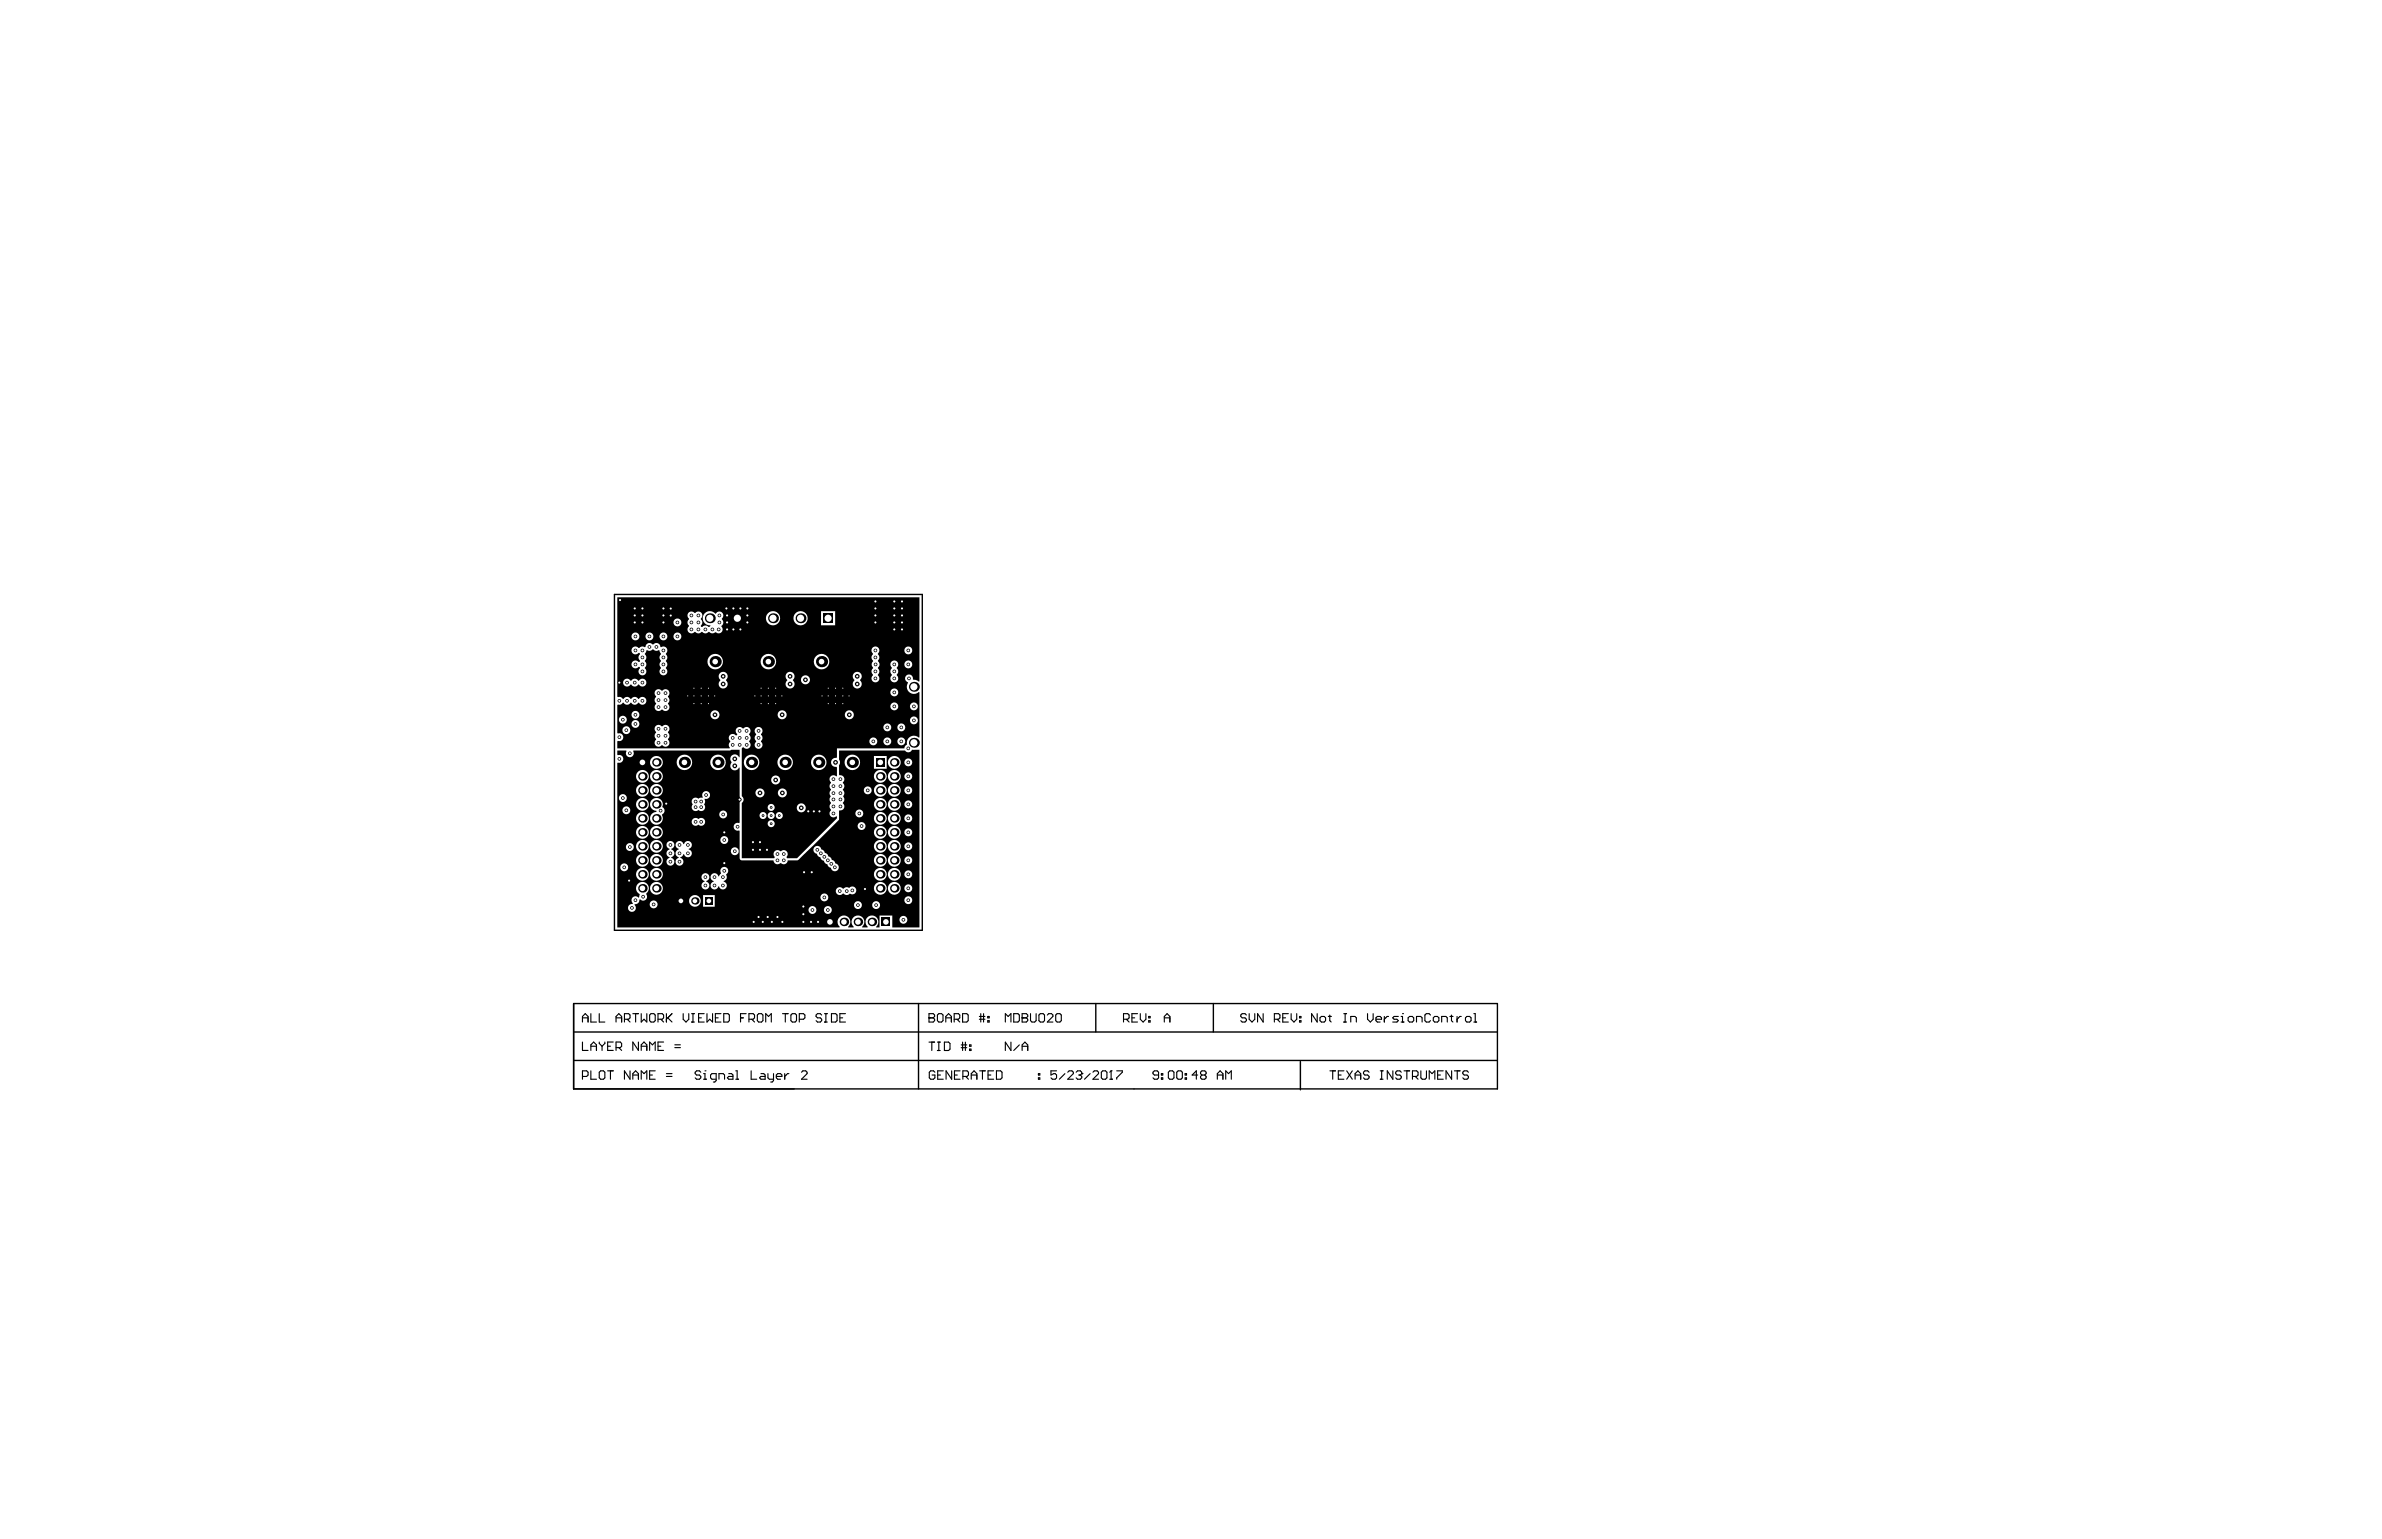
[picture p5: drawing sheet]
<svg xmlns="http://www.w3.org/2000/svg" width="432mm" height="279mm" viewBox="0 0 432 279" stroke-linecap="round" stroke-linejoin="round" font-family="sans-serif">
<path d="M111.4 107.8h55.8v60.9h-55.8zM104 182v15.4h167.4v-15.4h-167.4v15.4M104 192.3h167.4M104 187.1h167.4M166.5 182v15.4M198.6 182v5.1M220 182v5.1M235.7 192.5v5.1" fill="none" stroke="#000" stroke-width=".25"/>
<g fill="none" stroke="#000" stroke-width=".2">
<path d="M105.6 184.6h1M105.6 185.3v-1l.5-.5 .5 .5v1M105.6 188.9v1.6h1M105.6 195.2h.7l.3-.3v-.5l-.3-.2h-.7v1.5M107.1 183.8v1.5h1M107.1 190.5v-1.1l.5-.5 .5 .5v1.1M107.1 194.2v1.5h1M107.1 189.7h1M108.6 183.8v1.5h1M108.6 194.4l.3-.2h.5l.2 .2v1l-.2 .3h-.5l-.3-.3zM108.6 188.9v.3l.5 .5M109.1 189.7v.8"/>
<path d="M109.6 188.9v.3l-.5 .5M110.2 194.2h1M110.2 189.7h.5M110.7 194.2v1.5M111.2 188.9h-1v1.6h1M111.7 184.6h1M111.7 190h.7l.3-.3v-.5l-.3-.3h-.7v1.6M111.7 185.3v-1l.5-.5 .5 .5v1M112.2 190l.5 .5M113.2 184.8h.8l.2-.2v-.6l-.2-.2h-.8v1.5M113.7 184.8l.5 .5M114.2 194.2v1.5l-1-1.5v1.5"/>
<path d="M114.7 183.8h1M114.7 195.7v-1l.5-.5 .5 .5v1M114.7 194.9h1M115.2 183.8v1.5M115.7 188.9v1.6l-1-1.6v1.6M116.2 183.8v1.5l.5-.5 .6 .5v-1.5M116.2 190.5v-1.1l.5-.5 .6 .5v1.1M116.2 195.7v-1.5l.5 .5 .6-.5v1.5M116.2 189.7h1.1M117.8 194.9h.5M117.8 190.5v-1.6l.5 .5 .5-.5v1.6M118 183.8h.5l.3 .2v1.1l-.3 .2h-.5l-.2-.2v-1.1z"/>
<path d="M118.8 194.2h-1v1.5h1M119.3 184.8h.7l.3-.2v-.6l-.3-.2h-.7v1.5M119.3 189.7h.5M119.8 184.8l.5 .5M120.3 188.9h-1v1.6h1M120.8 195.2h1M120.8 194.7h1M120.8 183.8v1.5M121.1 184.6l.7 .7M121.8 183.8l-1 1M122.3 190h1M122.3 189.4h1"/>
<path d="M123.8 183.8v1l.6 .5 .5-.5v-1M125.4 185.3h.5M125.4 183.8h.5M125.6 183.8v1.5M126.6 184.6h.5M127 194.4l-.2-.2h-.5l-.3 .2v.3l.3 .2h.5l.2 .3v.2l-.2 .3h-.5l-.3-.3M127.5 195.7h.5M127.5 194.7h.3v1M127.6 183.8h-1v1.5h1M127.8 194.2h.1M128.2 183.8v1.5l.5-.5 .5 .5v-1.5M129.7 184.6h.5"/>
<path d="M129.8 195.7h-.7l-.3-.3v-.5l.3-.2h.7v1.2l-.2 .3h-.3M130.3 195.7v-1h.8l.2 .2v.8M130.7 183.8h-1v1.5h1M131.2 183.8h.8l.2 .2v1.1l-.2 .2h-.8zM132.1 194.7h.5l.3 .2v.8h-.8l-.2-.3 .2-.2h.8M133.4 194.2h.2v1.5M133.4 195.7h.5M134.2 184.6h.5M135.3 183.8h-1.1v1.5M135.8 184.8h.7l.3-.2v-.6l-.3-.2h-.7v1.5M136.2 194.2v1.5h1M136.3 184.8l.5 .5"/>
<path d="M137.5 183.8h.5l.3 .2v1.1l-.3 .2h-.5l-.2-.2v-1.1zM137.9 194.7h.5l.3 .2v.8h-.8l-.2-.3 .2-.2h.8M138.8 185.3v-1.5l.5 .5 .5-.5v1.5M139.2 194.7v.7l.3 .3h.7M140.2 194.7v1.2l-.2 .3h-.3M140.7 195.2h1v-.3l-.2-.2h-.5l-.3 .2v.5l.3 .3h.5M141.9 183.8h1M142.2 194.7v1M142.4 183.8v1.5M143 194.7h-.2l-.6 .5M143.4 184l.2-.2h.5l.3 .2v1.1l-.3 .2h-.5l-.2-.2zM144.9 184.8h.8l.2-.2v-.6l-.2-.2h-.8v1.5"/>
<path d="M145.3 194.4l.2-.2h.6l.2 .2v.3l-1 1h1M149 184l-.3-.2h-.5l-.3 .2v.3l.3 .3h.5l.3 .2v.3l-.3 .2h-.5l-.3-.2M149.5 185.3h.5M149.5 183.8h.5M149.7 183.8v1.5M150.7 183.8h.8l.2 .2v1.1l-.2 .2h-.8zM152.2 184.6h.6M153.3 183.8h-1.1v1.5h1.1M168.4 184.6h.1M168.4 183.8h.8l.2 .2v.3l-.2 .3 .2 .2v.3l-.2 .2h-.8zM168.4 184.6h.8M168.4 189h1"/>
<path d="M168.9 189v1.5M169.5 194.4l-.3-.2h-.5l-.2 .2v1l.2 .3h.5l.3-.3v-.5h-.5M169.9 184l.3-.2h.5l.2 .2v1.1l-.2 .2h-.5l-.3-.2zM169.9 190.5h.5M169.9 189h.5M170 194.9h.5M170.2 189v1.5M171 194.2h-1v1.5h1M171.2 189h.8l.2 .2v1l-.2 .3h-.8zM171.5 184.6h1M171.5 185.3v-1l.5-.5 .5 .5v1M172.5 194.2v1.5l-1-1.5v1.5"/>
<path d="M173 184.8h.7l.3-.2v-.6l-.3-.2h-.7v1.5M173 194.9h.5M173.5 184.8l.5 .5M174 194.2h-1v1.5h1M174.2 189.5h1.1M174.2 190h1.1M174.5 183.8h.8l.2 .2v1.1l-.2 .2h-.8zM174.5 189v1.5M174.5 195.2h.8l.3-.3v-.5l-.3-.2h-.8v1.5M175 189v1.5M175.1 195.2l.5 .5M175.8 190.2h.2v.3h-.2z"/>
<path d="M175.8 189.5h.2v.2h-.2zM176.1 194.9h1M176.1 195.7v-1l.5-.5 .5 .5v1M177.5 184.3h1.1M177.5 184.8h1.1M177.6 194.2h1M177.8 183.8v1.5M178.1 194.2v1.5M178.3 183.8v1.5M179.1 185.1h.2v.2h-.2zM179.1 184.3h.2v.3h-.2zM179.1 194.9h.5"/>
<path d="M180.1 194.2h-1v1.5h1M180.6 194.2h.8l.2 .2v1l-.2 .3h-.8zM182.2 185.3v-1.5l.6 .5 .5-.5v1.5M183.3 189v1.5l-1.1-1.5v1.5M183.8 183.8h.7l.3 .2v1.1l-.3 .2h-.7zM184.8 189.5l-1 1M185.3 184.6h.1M185.3 183.8h.7l.3 .2v.3l-.3 .3 .3 .2v.3l-.3 .2h-.7zM185.3 184.6h.7M185.3 190.5v-1l.5-.5 .5 .5v1M185.3 189.7h1M186.8 183.8v1.3l.3 .2h.5l.2-.2v-1.3"/>
<path d="M188.2 195.4h.3v.3h-.3zM188.2 194.7h.3v.2h-.3zM188.3 184l.3-.2h.5l.2 .2v1.1l-.2 .2h-.5l-.3-.2zM189.9 184l.2-.2h.5l.3 .2v.3l-1 1h1M191.4 184l.2-.2h.5l.3 .2v1.1l-.3 .2h-.5l-.2-.2zM191.5 194.2h-1v.7l.5-.2h.3l.2 .2v.5l-.2 .3h-.5l-.3-.3M193.1 194.7l-1.1 1M193.6 194.4l.2-.2h.5l.3 .2v.3l-1 1h1M195.1 194.4l.2-.2h.5l.3 .2v.3M195.6 194.9h.2M195.8 194.9l.3 .3v.2l-.3 .3h-.5l-.2-.3M196.1 194.7h.1"/>
<path d="M196.1 194.7l-.3 .2M197.6 194.7l-1 1M198.1 194.4l.3-.2h.5l.2 .2v.3l-1 1h1M199.6 194.4l.3-.2h.5l.3 .2v1l-.3 .3h-.5l-.3-.3zM201.2 195.7h.5M201.4 194.2h.1M201.4 194.2v1.5M201.4 194.2l-.2 .2M202.4 194.2h1v.2l-1 1v.3M203.7 184.8h.7l.3-.2v-.6l-.3-.2h-.7v1.5M204.2 184.8l.5 .5M205.2 184.6h.5"/>
<path d="M206.2 183.8h-1v1.5h1M206.7 183.8v1l.5 .5 .5-.5v-1M208.2 185.1h.3v.2h-.3zM208.2 184.3h.3v.3h-.3zM210 194.9h-.7l-.3-.2v-.3l.3-.2h.5l.2 .2v1l-.2 .3h-.5l-.3-.3M210.5 195.4h.3v.3h-.3zM210.5 194.7h.3v.2h-.3zM211.1 185.3v-1l.5-.5 .5 .5v1M211.1 184.6h1M211.8 194.4l.2-.2h.6l.2 .2v1l-.2 .3h-.6l-.2-.3zM213.3 194.4l.3-.2h.5l.2 .2v1l-.2 .3h-.5l-.3-.3zM214.8 195.4h.3v.3h-.3z"/>
<path d="M214.8 194.7h.3v.2h-.3zM217.1 194.9h-1l.8-.7v1.5M217.9 194.9l-.3-.2v-.3l.3-.2h.5l.2 .2v.3l-.2 .2M217.9 194.9l-.3 .3v.2l.3 .3h.5l.2-.3v-.2l-.2-.3M217.9 194.9h.5M220.7 194.9h1M220.7 195.7v-1l.5-.5 .5 .5v1M222.2 195.7v-1.5l.5 .5 .5-.5v1.5M225.9 184l-.2-.2h-.5l-.3 .2v.3l.3 .3h.5l.2 .2v.3l-.2 .2h-.5l-.3-.2M226.4 183.8v1l.6 .5 .5-.5v-1M229 183.8v1.5l-1-1.5v1.5M231 184.8h.8l.2-.2v-.6l-.2-.2h-.8v1.5"/>
<path d="M231.5 184.8l.5 .5M232.5 184.6h.5M233.5 183.8h-1v1.5h1M234.1 183.8v1l.5 .5 .5-.5v-1M235.6 185.1h.2v.2h-.2zM235.6 184.3h.2v.3h-.2zM238.8 183.8v1.5l-1-1.5v1.5M239.5 184.3h.5l.3 .3v.5l-.3 .2h-.5l-.2-.2v-.5zM240.8 184.3h.5M241.1 184v1.1l.2 .2M241.1 194.2h1M241.6 194.2v1.5"/>
<path d="M242.6 194.9h.5M243.6 185.3h.5M243.6 183.8h.5M243.6 194.2h-1v1.5h1M243.8 183.8v1.5M244.1 194.2l1 1.5M244.9 185.3v-1h.7l.3 .3v.7M245.1 194.2l-1 1.5M245.6 194.9h1.1M245.6 195.7v-1l.6-.5 .5 .5v1M247.9 183.8v1l.5 .5 .5-.5v-1M248.2 194.4l-.3-.2h-.5l-.2 .2v.3l.2 .2h.5l.3 .3v.2l-.3 .3h-.5l-.2-.3"/>
<path d="M249.4 184.8h1v-.2l-.2-.3h-.5l-.3 .3v.5l.3 .2h.5M250.2 194.2h.5M250.2 195.7h.5M250.5 194.2v1.5M250.9 184.3v1M251.7 184.3h-.2l-.6 .5M252.5 194.2v1.5l-1-1.5v1.5M253.5 184.3h-.8l-.2 .3 .2 .2h.5l.3 .3-.3 .2h-.7M254 185.3h.5M254 184.3h.2v1M254 194.4l-.2-.2h-.5l-.3 .2v.3l.3 .2h.5l.2 .3v.2l-.2 .3h-.5l-.3-.3M254.2 183.8h.1"/>
<path d="M254.5 194.2h1M255 194.2v1.5M255.5 184.3h.5l.3 .3v.5l-.3 .2h-.5l-.2-.2v-.5zM256 195.2h.8l.3-.3v-.5l-.3-.2h-.8v1.5M256.6 195.2l.5 .5M256.8 185.3v-1h.7l.3 .3v.7M257.6 194.2v1.2l.2 .3h.5l.3-.3v-1.2M259.1 195.7v-1.5l.5 .5 .5-.5v1.5M259.3 184l-.2-.2h-.5l-.3 .2v1.1l.3 .2h.5l.2-.2M260.1 184.3h.5l.2 .3v.5l-.2 .2h-.5l-.3-.2v-.5zM260.6 194.9h.5M261.3 185.3v-1h.8l.3 .3v.7"/>
<path d="M261.6 194.2h-1v1.5h1M262.9 184.3h.5M263.1 184v1.1l.3 .2M263.1 194.2v1.5l-1-1.5v1.5M263.7 194.2h1M264.1 184.3v1M264.2 194.2v1.5M264.9 184.3h-.3l-.5 .5M265.9 184.3h.5l.3 .3v.5l-.3 .2h-.5l-.2-.2v-.5zM266.2 194.4l-.3-.2h-.5l-.2 .2v.3l.2 .2h.5l.3 .3v.2l-.3 .3h-.5l-.2-.3M267.2 185.3h.5M267.2 183.8h.2v1.5"/>
</g>
<g fill="#000">
<path d="M111.9 108.3h54.8v15.2l-1.2-.4a.71 .71 0 0 0-.6-.8 .71 .71 0 0 0-.8 .5 .71 .71 0 0 0 .4 .9l.1 .1a1.28 1.28 0 0 0 .2 1.7 1.28 1.28 0 0 0 1.7 0h.2v8.2h-.2a1.29 1.29 0 0 0-1.5-.1 1.29 1.29 0 0 0-.6 1.4l-.4 .3-.1 .4h-12.2v1.6l-.1 .1a.81 .81 0 0 0-1 .8 .81 .81 0 0 0 1 .8l.1 .1v1.6l-.1 .1a.71 .71 0 0 0-1 0 .71 .71 0 0 0 0 1v.2a.7 .7 0 0 0 0 1.1v.2a.97 .97 0 0 0 0 1.2l-.2 .5 .2 .7a.7 .7 0 0 0 0 1.1v.1a.71 .71 0 0 0 0 1.1 .71 .71 0 0 0 1 0h.1v.4l-7.2 7.2h-1.8l-.1-.2a.77 .77 0 0 0 0-1.1 .77 .77 0 0 0-1.1 0 .76 .76 0 0 0-1.1 .1 .76 .76 0 0 0 0 1l-.1 .2h-5.8v-10a.71 .71 0 0 0 0-1.2v-8.7l.3-.2a.71 .71 0 0 0 1.1 .1 .71 .71 0 0 0-.1-1.1v-.2a.7 .7 0 0 0 0-1.1v-.1a.71 .71 0 0 0 0-1.1 .71 .71 0 0 0-1 .1h-.2a.71 .71 0 0 0-1-.1 .71 .71 0 0 0 0 1.1l-.1 .2h-.1a.71 .71 0 0 0-1.1 0 .71 .71 0 0 0 .1 1v.2a.71 .71 0 0 0-.1 1.1v.1h-20.4v-1.3l.1-.1a.71 .71 0 0 0 1-.6 .71 .71 0 0 0-1-.7l-.1-.1v-5.1h.6l.5-.4a.71 .71 0 0 0 1.3 0h.1a.71 .71 0 0 0 1.3 0h.1a.71 .71 0 0 0 1.1 .2 .71 .71 0 0 0 0-1.1 .71 .71 0 0 0-1.1 .2h-.1a.71 .71 0 0 0-1.3 0h-.1a.71 .71 0 0 0-1.3 0l-.5-.3-.6-.1zM148.8 110.8v2.6h2.6v-2.6zM143.8 112.1a1.3 1.3 0 0 0 2.6 0 1.3 1.3 0 0 0-2.6 0zM138.8 112.1a1.3 1.3 0 0 0 2.6 0 1.3 1.3 0 0 0-2.6 0zM122.1 112.9a.72 .72 0 0 0 1.4 0 .72 .72 0 0 0-1.4 0zM124.8 111.1l-.2 .5 .3 .7a.7 .7 0 0 0 0 1.1v.2a.71 .71 0 0 0-.1 1 .71 .71 0 0 0 1.1 0h.1a.7 .7 0 0 0 1.2 0h.1a.7 .7 0 0 0 1.1 0h.2a.97 .97 0 0 0 1.2 .1 .71 .71 0 0 0 1-.1 .71 .71 0 0 0 0-1 .85 .85 0 0 0 .1-1.3v-.2a.71 .71 0 0 0 0-1.1 .71 .71 0 0 0-1.1 .3h-.1a1.28 1.28 0 0 0-2.2 .3 1.28 1.28 0 0 0 1.3 1.8v.1l-.4 .2a.7 .7 0 0 0-1.1 0l-.3-.1v-.2a.7 .7 0 0 0 0-1.1v-.2a.71 .71 0 0 0 .1-1 .71 .71 0 0 0-1.1 0l-.7-.2zM122.1 115.4a.72 .72 0 0 0 1.4 0 .72 .72 0 0 0-1.4 0zM119.5 115.4a.75 .75 0 0 0 1.5 0 .75 .75 0 0 0-1.5 0zM117 115.4a.72 .72 0 0 0 1.4 0 .72 .72 0 0 0-1.4 0zM114.5 115.4a.72 .72 0 0 0 1.4 0 .72 .72 0 0 0-1.4 0zM114.7 117.4a.71 .71 0 0 0 0 1.1 .71 .71 0 0 0 1-.1h.2l.1 .2a.7 .7 0 0 0 0 1.2l-.1 .2h-.2a.71 .71 0 0 0-1-.1 .71 .71 0 0 0 0 1.1 .71 .71 0 0 0 1-.1h.2l.1 .3a.71 .71 0 0 0-.1 1 .71 .71 0 0 0 1.1 0 .71 .71 0 0 0-.1-1v-.2a.7 .7 0 0 0 0-1.1v-.1a.7 .7 0 0 0 0-1.2l.3-.7 .7 .1 .4-.3 .5 .3 .7-.1 .3 .7a.7 .7 0 0 0 0 1.2v.1a.7 .7 0 0 0 0 1.1v.2a.71 .71 0 0 0-.1 1 .71 .71 0 0 0 1.1 0 .71 .71 0 0 0-.1-1v-.2a.7 .7 0 0 0 0-1.1v-.1a.7 .7 0 0 0 0-1.2v-.1a.71 .71 0 0 0 .1-1 .71 .71 0 0 0-1-.1l-.1-.1a.71 .71 0 0 0-.5-.7 .71 .71 0 0 0-.8 .3h-.1a.71 .71 0 0 0-.8-.3 .71 .71 0 0 0-.5 .7l-.7-.1-.6 .3-.5-.3zM163.9 117.9a.75 .75 0 0 0 1.5 0 .75 .75 0 0 0-1.5 0zM163.9 120.5a.75 .75 0 0 0 1.5 0 .75 .75 0 0 0-1.5 0zM147.5 120a1.41 1.41 0 0 0 2.8 0 1.41 1.41 0 0 0-2.8 0zM137.9 120a1.41 1.41 0 0 0 2.8 0 1.41 1.41 0 0 0-2.8 0zM128.2 120a1.45 1.45 0 0 0 2.9 0 1.45 1.45 0 0 0-2.9 0zM113.2 123.3a.72 .72 0 0 0 0 1 .72 .72 0 0 0 1.1-.2h.1a.71 .71 0 0 0 1.3 0h.1a.71 .71 0 0 0 1.1 .2 .71 .71 0 0 0 0-1.1 .71 .71 0 0 0-1.1 .2h-.1a.71 .71 0 0 0-1.3 0h-.1a.71 .71 0 0 0-1.1-.1zM161.6 120l-.2 .5 .3 .7a.7 .7 0 0 0 0 1.1v.2a.71 .71 0 0 0-.1 1 .71 .71 0 0 0 1 0 .71 .71 0 0 0 0-1v-.2a.7 .7 0 0 0 0-1.1v-.2a.71 .71 0 0 0 0-1 .71 .71 0 0 0-1 0zM158.2 117.4l-.2 .5 .2 .7a.7 .7 0 0 0 .1 1.2v.1a.7 .7 0 0 0 0 1.1v.2a.7 .7 0 0 0-.1 1.1v.2a.71 .71 0 0 0 0 1 .71 .71 0 0 0 1 0 .71 .71 0 0 0-.1-1v-.2a.7 .7 0 0 0 0-1.1l.1-.2a.7 .7 0 0 0 0-1.1l-.1-.2a.7 .7 0 0 0 0-1.1v-.1a.71 .71 0 0 0 .1-1 .71 .71 0 0 0-1-.1zM145.2 123.3a.82 .82 0 0 0 1.6 0 .82 .82 0 0 0-1.6 0zM154.8 122a1 1 0 0 0 .1 1.4 .82 .82 0 0 0-.1 1.2 .82 .82 0 0 0 1.2 0 .82 .82 0 0 0-.1-1.2 .96 .96 0 0 0-.1-1.5l-.4-.1zM142.6 122a1 1 0 0 0 .1 1.4 .82 .82 0 0 0-.1 1.2 .82 .82 0 0 0 1.2 0 .82 .82 0 0 0-.1-1.2 .96 .96 0 0 0-.1-1.5l-.4-.1zM130.5 122a1 1 0 0 0 .1 1.4 .82 .82 0 0 0-.1 1.2 .82 .82 0 0 0 1.2 0 .82 .82 0 0 0-.1-1.2 .96 .96 0 0 0-.1-1.5l-.4-.1zM118.9 125.2l-.2 .5 .2 .7a.7 .7 0 0 0 0 1.1v.2a.71 .71 0 0 0 0 1 .71 .71 0 0 0 1 0h.2a.71 .71 0 0 0 1 0 .71 .71 0 0 0 0-1v-.2a.7 .7 0 0 0 0-1.1v-.2a.71 .71 0 0 0 0-1 .71 .71 0 0 0-1 0l-.7-.2zM161.4 125.5a.72 .72 0 0 0 1.4 0 .72 .72 0 0 0-1.4 0zM165 128.1a.72 .72 0 0 0 1.4 0 .72 .72 0 0 0-1.4 0zM161.4 128.1a.72 .72 0 0 0 1.4 0 .72 .72 0 0 0-1.4 0zM114.5 129.6a.72 .72 0 0 0 1.4 0 .72 .72 0 0 0-1.4 0zM153.1 129.6a.85 .85 0 0 0 1.7 0 .85 .85 0 0 0-1.7 0zM141 129.6a.82 .82 0 0 0 1.6 0 .82 .82 0 0 0-1.6 0zM128.8 129.6a.82 .82 0 0 0 1.6 0 .82 .82 0 0 0-1.6 0zM112.2 130.5a.72 .72 0 0 0 1.4 0 .72 .72 0 0 0-1.4 0zM165 130.6a.72 .72 0 0 0 1.4 0 .72 .72 0 0 0-1.4 0zM118.9 131.6l-.2 .5 .2 .8a.7 .7 0 0 0 0 1.1v.1a.71 .71 0 0 0 0 1.1 .71 .71 0 0 0 1-.1h.2a.71 .71 0 0 0 1 .1 .71 .71 0 0 0 0-1.1v-.1a.7 .7 0 0 0 0-1.1v-.2a.71 .71 0 0 0 0-1.1 .71 .71 0 0 0-1 .1l-.7-.3zM114.5 131.3a.72 .72 0 0 0 1.4 0 .72 .72 0 0 0-1.4 0zM162.7 131.9a.72 .72 0 0 0 1.4 0 .72 .72 0 0 0-1.4 0zM160.1 131.9a.75 .75 0 0 0 1.5 0 .75 .75 0 0 0-1.5 0zM112.8 132.4a.75 .75 0 0 0 1.5 0 .75 .75 0 0 0-1.5 0zM162.7 134.4a.72 .72 0 0 0 1.4 0 .72 .72 0 0 0-1.4 0zM160.1 134.4a.75 .75 0 0 0 1.5 0 .75 .75 0 0 0-1.5 0zM157.6 134.4a.72 .72 0 0 0 1.4 0 .72 .72 0 0 0-1.4 0zM137 132l-.2 .5 .3 .7a.7 .7 0 0 0 0 1.1v.2a.71 .71 0 0 0-.1 1 .71 .71 0 0 0 1 0 .71 .71 0 0 0 0-1v-.2a.7 .7 0 0 0 0-1.1v-.1a.71 .71 0 0 0 0-1.1 .71 .71 0 0 0-1 0zM147 138.2a1.41 1.41 0 0 0 2.8 0 1.41 1.41 0 0 0-2.8 0zM140.9 138.2a1.41 1.41 0 0 0 2.8 0 1.41 1.41 0 0 0-2.8 0zM134.8 138.2a1.45 1.45 0 0 0 2.9 0 1.45 1.45 0 0 0-2.9 0zM139.8 141.4a.82 .82 0 0 0 1.6 0 .82 .82 0 0 0-1.6 0zM141 143.8a.82 .82 0 0 0 1.6 0 .82 .82 0 0 0-1.6 0zM136.9 143.8a.85 .85 0 0 0 1.7 0 .85 .85 0 0 0-1.7 0zM139.2 146.4a.64 .64 0 0 0 1.2 0 .64 .64 0 0 0-1.2 0zM144.4 146.5a.85 .85 0 0 0 1.7 0 .85 .85 0 0 0-1.7 0zM140.6 147.9a.65 .65 0 0 0 1.3 0 .65 .65 0 0 0-1.3 0zM139.2 147.9a.64 .64 0 0 0 1.2 0 .64 .64 0 0 0-1.2 0zM137.7 147.9a.65 .65 0 0 0 1.3 0 .65 .65 0 0 0-1.3 0zM139.2 149.3a.64 .64 0 0 0 1.2 0 .64 .64 0 0 0-1.2 0z"/>
<path d="M111.9 136.1h1.6l.1 .1a.71 .71 0 0 0 .6 1.1 .71 .71 0 0 0 .6-1.1v-.1h17.5l.3-.2h1.5v1.4h-.1a.84 .84 0 0 0-1.3-.4 .84 .84 0 0 0-.1 1.3 .83 .83 0 0 0 .1 1.3 .83 .83 0 0 0 1.3-.3h.1v5.3a.56 .56 0 0 1 0 1v3.7h-.1a.71 .71 0 0 0-1 .7 .71 .71 0 0 0 1 .7l.1 .1v4.9l.1 .3 .3 .1h5.7a.76 .76 0 0 0 .5 .7 .76 .76 0 0 0 .8-.2 .75 .75 0 0 0 .8 .2 .75 .75 0 0 0 .5-.7h1.7l.3-.1 7.3-7.3v-1.6l.1-.1a.71 .71 0 0 0 .8-.4 .71 .71 0 0 0-.2-.8v-.2a.97 .97 0 0 0 .1-1.2l.2-.5-.3-.7a.7 .7 0 0 0 0-1.1v-.2a.71 .71 0 0 0 .2-.8 .71 .71 0 0 0-.8-.4l-.1-.1v-1.8l.2-.5-.2-.5v-1.6h11.9a.77 .77 0 0 0 1.3-.2h1.4v32.3h-5v-2.2h-2.3v2.2h-.6v-.2a1.16 1.16 0 0 0 .1-1.6 1.16 1.16 0 0 0-1.7 0 1.16 1.16 0 0 0 .1 1.6v.2h-1v-.2a1.16 1.16 0 0 0 .1-1.6 1.16 1.16 0 0 0-1.7 0 1.16 1.16 0 0 0 .1 1.6l-.1 .2h-.9l-.1-.2a1.16 1.16 0 0 0 .1-1.6 1.16 1.16 0 0 0-1.7 0 1.16 1.16 0 0 0 .1 1.6v.2h-40.3v-29.8l.1-.1a.71 .71 0 0 0 1-.7 .71 .71 0 0 0-1-.7l-.1-.1zM163.9 138.2a.75 .75 0 0 0 1.5 0 .75 .75 0 0 0-1.5 0zM158.4 137.1v2.3h2.3v-2.3zM161 138.2a1.16 1.16 0 0 0 2.3 0 1.16 1.16 0 0 0-2.3 0zM117.8 138.2a1.2 1.2 0 0 0 2.4 0 1.2 1.2 0 0 0-2.4 0zM153.1 138.2a1.41 1.41 0 0 0 2.8 0 1.41 1.41 0 0 0-2.8 0zM128.7 138.2a1.45 1.45 0 0 0 2.9 0 1.45 1.45 0 0 0-2.9 0zM122.7 138.2a1.41 1.41 0 0 0 2.8 0 1.41 1.41 0 0 0-2.8 0zM163.9 140.8a.75 .75 0 0 0 1.5 0 .75 .75 0 0 0-1.5 0zM161 140.8a1.16 1.16 0 0 0 2.3 0 1.16 1.16 0 0 0-2.3 0zM158.4 140.8a1.16 1.16 0 0 0 2.3 0 1.16 1.16 0 0 0-2.3 0zM117.8 140.8a1.2 1.2 0 0 0 2.4 0 1.2 1.2 0 0 0-2.4 0zM115.3 140.8a1.16 1.16 0 0 0 2.3 0 1.16 1.16 0 0 0-2.3 0zM163.9 143.3a.75 .75 0 0 0 1.5 0 .75 .75 0 0 0-1.5 0zM156.6 143.3a.72 .72 0 0 0 1.4 0 .72 .72 0 0 0-1.4 0zM161 143.3a1.16 1.16 0 0 0 2.3 0 1.16 1.16 0 0 0-2.3 0zM158.4 143.3a1.16 1.16 0 0 0 2.3 0 1.16 1.16 0 0 0-2.3 0zM117.8 143.3a1.2 1.2 0 0 0 2.4 0 1.2 1.2 0 0 0-2.4 0zM115.3 143.3a1.16 1.16 0 0 0 2.3 0 1.16 1.16 0 0 0-2.3 0zM125.6 144.8l-.2 .5 .2 .5a.72 .72 0 0 0 0 1.1 .72 .72 0 0 0 1 0 .72 .72 0 0 0 1 0 .72 .72 0 0 0 0-1.1l.2-.3v-.7a.71 .71 0 0 0 .9-.6 .71 .71 0 0 0-.9-.7 .71 .71 0 0 0-.4 1.1l-.8 .2-.5-.2zM112.2 144.7a.72 .72 0 0 0 1.4 0 .72 .72 0 0 0-1.4 0zM163.9 145.8a.75 .75 0 0 0 1.5 0 .75 .75 0 0 0-1.5 0zM161 145.8a1.16 1.16 0 0 0 2.3 0 1.16 1.16 0 0 0-2.3 0zM158.4 145.8a1.16 1.16 0 0 0 2.3 0 1.16 1.16 0 0 0-2.3 0zM115.3 145.8a1.16 1.16 0 0 0 2.3 0 1.16 1.16 0 0 0-2.3 0zM112.8 146.9a.75 .75 0 0 0 1.5 0 .75 .75 0 0 0-1.5 0zM155.1 147.5a.72 .72 0 0 0 1.4 0 .72 .72 0 0 0-1.4 0zM130.4 147.7a.72 .72 0 0 0 1.4 0 .72 .72 0 0 0-1.4 0zM125.6 148.5a.72 .72 0 0 0 0 1 .72 .72 0 0 0 1 0 .72 .72 0 0 0 1 0 .72 .72 0 0 0 0-1 .72 .72 0 0 0-1 0l-.5-.2zM163.9 148.4a.75 .75 0 0 0 1.5 0 .75 .75 0 0 0-1.5 0zM161 148.4a1.16 1.16 0 0 0 2.3 0 1.16 1.16 0 0 0-2.3 0zM158.4 148.4a1.16 1.16 0 0 0 2.3 0 1.16 1.16 0 0 0-2.3 0zM118.2 145a1.23 1.23 0 0 0-.3 1.3 1.23 1.23 0 0 0 1.1 .8v.1a1.17 1.17 0 0 0-1.2 1.4 1.17 1.17 0 0 0 1.6 .9 1.17 1.17 0 0 0 .6-1.7v-.2a.71 .71 0 0 0 .5-.6 .71 .71 0 0 0-.5-.7 1.16 1.16 0 0 0-.3-1.4 1.16 1.16 0 0 0-1.5 .1zM115.3 148.4a1.16 1.16 0 0 0 2.3 0 1.16 1.16 0 0 0-2.3 0zM155.5 149.8a.72 .72 0 0 0 1.4 0 .72 .72 0 0 0-1.4 0zM163.9 150.9a.75 .75 0 0 0 1.5 0 .75 .75 0 0 0-1.5 0zM161 150.9a1.16 1.16 0 0 0 2.3 0 1.16 1.16 0 0 0-2.3 0zM158.4 150.9a1.16 1.16 0 0 0 2.3 0 1.16 1.16 0 0 0-2.3 0zM117.8 150.9a1.2 1.2 0 0 0 2.4 0 1.2 1.2 0 0 0-2.4 0zM115.3 150.9a1.16 1.16 0 0 0 2.3 0 1.16 1.16 0 0 0-2.3 0zM130.6 152.3a.72 .72 0 0 0 1.4 0 .72 .72 0 0 0-1.4 0zM122.7 152.7a.71 .71 0 0 0 .3 1.2v.1a.71 .71 0 0 0-.5 .7 .71 .71 0 0 0 .5 .7v.1a.71 .71 0 0 0-.4 1.1 .71 .71 0 0 0 1.2 0 .71 .71 0 0 0-.5-1.1l.7-.6a.71 .71 0 0 0 1.2 .3 .71 .71 0 0 0-.4-1.2v-.1a.71 .71 0 0 0 .4-1.2 .71 .71 0 0 0-1.2 .4h-.1a.71 .71 0 0 0-1.2-.4zM163.9 153.5a.75 .75 0 0 0 1.5 0 .75 .75 0 0 0-1.5 0zM113.5 153.6a.72 .72 0 0 0 1.4 0 .72 .72 0 0 0-1.4 0zM161 153.5a1.16 1.16 0 0 0 2.3 0 1.16 1.16 0 0 0-2.3 0zM158.4 153.5a1.16 1.16 0 0 0 2.3 0 1.16 1.16 0 0 0-2.3 0zM117.8 153.5a1.2 1.2 0 0 0 2.4 0 1.2 1.2 0 0 0-2.4 0zM115.3 153.5a1.16 1.16 0 0 0 2.3 0 1.16 1.16 0 0 0-2.3 0zM132.5 154.3a.72 .72 0 0 0 1.4 0 .72 .72 0 0 0-1.4 0zM163.9 156a.75 .75 0 0 0 1.5 0 .75 .75 0 0 0-1.5 0zM121 152.7a.71 .71 0 0 0 .4 1.2v.1a.71 .71 0 0 0-.6 .7 .71 .71 0 0 0 .6 .7v.1a.71 .71 0 0 0-.5 1.1 .71 .71 0 0 0 1.2 0 .71 .71 0 0 0-.4-1.1v-.1a.71 .71 0 0 0 .5-.7 .71 .71 0 0 0-.5-.7v-.1a.72 .72 0 0 0 .5-1 .72 .72 0 0 0-1.2-.2zM161 156a1.16 1.16 0 0 0 2.3 0 1.16 1.16 0 0 0-2.3 0zM158.4 156a1.16 1.16 0 0 0 2.3 0 1.16 1.16 0 0 0-2.3 0zM117.8 156a1.2 1.2 0 0 0 2.4 0 1.2 1.2 0 0 0-2.4 0zM115.3 156a1.16 1.16 0 0 0 2.3 0 1.16 1.16 0 0 0-2.3 0zM112.4 157.3a.75 .75 0 0 0 1.5 0 .75 .75 0 0 0-1.5 0zM147.7 153.6a.71 .71 0 0 0-.2 .7 .71 .71 0 0 0 .6 .5l.2 .4 .4 .2 .2 .5 .5 .2 .2 .4 .4 .2 .2 .4 .4 .2a.71 .71 0 0 0 .8 .7 .71 .71 0 0 0 .7-.7 .71 .71 0 0 0-.7-.7l-.2-.5-.4-.2-.2-.4-.5-.2-.2-.4-.4-.2-.2-.5-.4-.2a.71 .71 0 0 0-.5-.6 .71 .71 0 0 0-.7 .2zM129 158.5a.71 .71 0 0 0 .4 1.2v.2a.71 .71 0 0 0-.4 1.2 .71 .71 0 0 0 1.2-.4h.1a.71 .71 0 0 0 1.2 .4 .71 .71 0 0 0-.3-1.2v-.2a.82 .82 0 0 0 .5-1.2 .71 .71 0 0 0 .2-1 .71 .71 0 0 0-1-.2 .71 .71 0 0 0-.2 1l-.4 .6h-.1a.71 .71 0 0 0-1.2-.4zM163.9 158.5a.75 .75 0 0 0 1.5 0 .75 .75 0 0 0-1.5 0zM161 158.5a1.16 1.16 0 0 0 2.3 0 1.16 1.16 0 0 0-2.3 0zM158.4 158.5a1.16 1.16 0 0 0 2.3 0 1.16 1.16 0 0 0-2.3 0zM117.8 158.5a1.2 1.2 0 0 0 2.4 0 1.2 1.2 0 0 0-2.4 0zM115.3 158.5a1.16 1.16 0 0 0 2.3 0 1.16 1.16 0 0 0-2.3 0zM151.7 161.1a.71 .71 0 0 0 0 1 .71 .71 0 0 0 1.1-.1h.1a.7 .7 0 0 0 1.2 0 .71 .71 0 0 0 1-.1 .71 .71 0 0 0-.2-1 .71 .71 0 0 0-1 .1l-.4-.1-.7 .2-.6-.2zM127.4 158.5a.71 .71 0 0 0 .3 1.2v.2a.71 .71 0 0 0-.4 1.1 .71 .71 0 0 0 1.2 0 .71 .71 0 0 0-.5-1.1v-.2a.72 .72 0 0 0 .5-1 .72 .72 0 0 0-1.1-.2zM163.9 161.1a.75 .75 0 0 0 1.5 0 .75 .75 0 0 0-1.5 0zM161 161.1a1.16 1.16 0 0 0 2.3 0 1.16 1.16 0 0 0-2.3 0zM158.4 161.1a1.16 1.16 0 0 0 2.3 0 1.16 1.16 0 0 0-2.3 0zM117.8 161.1a1.2 1.2 0 0 0 2.4 0 1.2 1.2 0 0 0-2.4 0zM115.6 160.2a1.25 1.25 0 0 0 .4 2l-.2 .6a.73 .73 0 0 0-1.1-.1 .73 .73 0 0 0 .1 1.1l-.2 .1a.72 .72 0 0 0-.7 .9 .72 .72 0 0 0 1.1 .4 .72 .72 0 0 0 0-1.2l.1-.1a.7 .7 0 0 0 .8-.7l.1-.2a.72 .72 0 0 0 1 .2 .72 .72 0 0 0 .1-1l.1-.2a1.16 1.16 0 0 0 .1-1.7 1.16 1.16 0 0 0-1.7-.1zM148.7 162.7a.75 .75 0 0 0 1.5 0 .75 .75 0 0 0-1.5 0zM163.9 163.2a.75 .75 0 0 0 1.5 0 .75 .75 0 0 0-1.5 0zM127.5 162.3v2.1h2.1v-2.1zM124.9 163.4a1.06 1.06 0 0 0 2.1 0 1.06 1.06 0 0 0-2.1 0zM117.8 164a.72 .72 0 0 0 1.4 0 .72 .72 0 0 0-1.4 0zM158.1 164.1a.72 .72 0 0 0 1.4 0 .72 .72 0 0 0-1.4 0zM154.8 164.1a.72 .72 0 0 0 1.4 0 .72 .72 0 0 0-1.4 0zM149.4 165a.72 .72 0 0 0 1.4 0 .72 .72 0 0 0-1.4 0zM146.6 165a.72 .72 0 0 0 1.4 0 .72 .72 0 0 0-1.4 0zM163 166.8a.75 .75 0 0 0 1.5 0 .75 .75 0 0 0-1.5 0z"/>
<circle cx="141.8" cy="143.8" r=".43"/>
</g>
<circle cx="141.8" cy="143.8" r=".2" fill="#fff"/>
<circle cx="137.8" cy="143.8" r=".43" fill="#000"/>
<circle cx="137.8" cy="143.8" r=".2" fill="#fff"/>
<circle cx="151.1" cy="142.5" r=".33" fill="#000"/>
<circle cx="151.1" cy="142.5" r=".19" fill="#fff"/>
<circle cx="151.1" cy="141.3" r=".33" fill="#000"/>
<circle cx="151.1" cy="141.3" r=".19" fill="#fff"/>
<circle cx="151.1" cy="143.8" r=".33" fill="#000"/>
<circle cx="151.1" cy="143.8" r=".19" fill="#fff"/>
<circle cx="152.4" cy="143.8" r=".33" fill="#000"/>
<circle cx="152.4" cy="143.8" r=".19" fill="#fff"/>
<circle cx="152.4" cy="141.3" r=".33" fill="#000"/>
<circle cx="152.4" cy="141.3" r=".19" fill="#fff"/>
<circle cx="152.4" cy="142.5" r=".33" fill="#000"/>
<circle cx="152.4" cy="142.5" r=".19" fill="#fff"/>
<circle cx="151.1" cy="146.2" r=".33" fill="#000"/>
<circle cx="151.1" cy="146.2" r=".19" fill="#fff"/>
<circle cx="151.1" cy="145" r=".33" fill="#000"/>
<circle cx="151.1" cy="145" r=".19" fill="#fff"/>
<circle cx="151.1" cy="147.5" r=".33" fill="#000"/>
<circle cx="151.1" cy="147.5" r=".19" fill="#fff"/>
<circle cx="152.4" cy="145" r=".33" fill="#000"/>
<circle cx="152.4" cy="145" r=".19" fill="#fff"/>
<circle cx="152.4" cy="146.2" r=".33" fill="#000"/>
<circle cx="152.4" cy="146.2" r=".19" fill="#fff"/>
<circle cx="120.6" cy="133.4" r=".33" fill="#000"/>
<circle cx="120.6" cy="133.4" r=".19" fill="#fff"/>
<circle cx="120.6" cy="132.1" r=".33" fill="#000"/>
<circle cx="120.6" cy="132.1" r=".19" fill="#fff"/>
<circle cx="120.6" cy="134.7" r=".33" fill="#000"/>
<circle cx="120.6" cy="134.7" r=".19" fill="#fff"/>
<circle cx="119.4" cy="125.7" r=".33" fill="#000"/>
<circle cx="119.4" cy="125.7" r=".19" fill="#fff"/>
<circle cx="119.4" cy="126.9" r=".33" fill="#000"/>
<circle cx="119.4" cy="126.9" r=".19" fill="#fff"/>
<circle cx="119.4" cy="128.2" r=".33" fill="#000"/>
<circle cx="119.4" cy="128.2" r=".19" fill="#fff"/>
<circle cx="119.4" cy="134.7" r=".33" fill="#000"/>
<circle cx="119.4" cy="134.7" r=".19" fill="#fff"/>
<circle cx="119.4" cy="132.1" r=".33" fill="#000"/>
<circle cx="119.4" cy="132.1" r=".19" fill="#fff"/>
<circle cx="119.4" cy="133.4" r=".33" fill="#000"/>
<circle cx="119.4" cy="133.4" r=".19" fill="#fff"/>
<circle cx="163.4" cy="131.9" r=".33" fill="#000"/>
<circle cx="163.4" cy="131.9" r=".19" fill="#fff"/>
<circle cx="160.8" cy="131.9" r=".33" fill="#000"/>
<circle cx="160.8" cy="131.9" r=".19" fill="#fff"/>
<circle cx="133.2" cy="137.6" r=".43" fill="#000"/>
<circle cx="133.2" cy="137.6" r=".2" fill="#fff"/>
<circle cx="151.5" cy="138.2" r=".43" fill="#000"/>
<circle cx="151.5" cy="138.2" r=".2" fill="#fff"/>
<circle cx="131.3" cy="156.5" r=".33" fill="#000"/>
<circle cx="131.3" cy="156.5" r=".19" fill="#fff"/>
<circle cx="131.3" cy="150.9" r=".33" fill="#000"/>
<circle cx="131.3" cy="150.9" r=".19" fill="#fff"/>
<circle cx="133.7" cy="149.9" r=".33" fill="#000"/>
<circle cx="133.7" cy="149.9" r=".19" fill="#fff"/>
<circle cx="131.3" cy="152.3" r=".33" fill="#000"/>
<circle cx="131.3" cy="152.3" r=".19" fill="#fff"/>
<circle cx="127.1" cy="146.4" r=".33" fill="#000"/>
<circle cx="127.1" cy="146.4" r=".19" fill="#fff"/>
<circle cx="127.1" cy="149" r=".33" fill="#000"/>
<circle cx="127.1" cy="149" r=".19" fill="#fff"/>
<circle cx="142.1" cy="156" r=".33" fill="#000"/>
<circle cx="142.1" cy="156" r=".19" fill="#fff"/>
<circle cx="140.9" cy="156" r=".33" fill="#000"/>
<circle cx="140.9" cy="156" r=".19" fill="#fff"/>
<circle cx="142.1" cy="154.9" r=".33" fill="#000"/>
<circle cx="142.1" cy="154.9" r=".19" fill="#fff"/>
<circle cx="140.9" cy="154.9" r=".33" fill="#000"/>
<circle cx="140.9" cy="154.9" r=".19" fill="#fff"/>
<circle cx="148.5" cy="147.1" r=".33" fill="#000"/>
<circle cx="148.5" cy="147.1" r=".19" fill="#fff"/>
<circle cx="147.5" cy="147.1" r=".33" fill="#000"/>
<circle cx="147.5" cy="147.1" r=".19" fill="#fff"/>
<circle cx="146.5" cy="147.1" r=".33" fill="#000"/>
<circle cx="146.5" cy="147.1" r=".19" fill="#fff"/>
<circle cx="154.5" cy="161.4" r=".33" fill="#000"/>
<circle cx="154.5" cy="161.4" r=".19" fill="#fff"/>
<circle cx="156.8" cy="161.2" r=".33" fill="#000"/>
<circle cx="156.8" cy="161.2" r=".19" fill="#fff"/>
<circle cx="164.8" cy="123" r=".33" fill="#000"/>
<circle cx="164.8" cy="123" r=".19" fill="#fff"/>
<circle cx="139" cy="154.1" r=".33" fill="#000"/>
<circle cx="139" cy="154.1" r=".19" fill="#fff"/>
<circle cx="137.8" cy="154.1" r=".33" fill="#000"/>
<circle cx="137.8" cy="154.1" r=".19" fill="#fff"/>
<circle cx="114.6" cy="164.6" r=".33" fill="#000"/>
<circle cx="114.6" cy="164.6" r=".19" fill="#fff"/>
<circle cx="113.2" cy="157.3" r=".33" fill="#000"/>
<circle cx="113.2" cy="157.3" r=".19" fill="#fff"/>
<circle cx="112.9" cy="144.7" r=".33" fill="#000"/>
<circle cx="112.9" cy="144.7" r=".19" fill="#fff"/>
<circle cx="114.2" cy="153.6" r=".33" fill="#000"/>
<circle cx="114.2" cy="153.6" r=".19" fill="#fff"/>
<circle cx="158.8" cy="164.1" r=".33" fill="#000"/>
<circle cx="158.8" cy="164.1" r=".19" fill="#fff"/>
<circle cx="155.5" cy="164.1" r=".33" fill="#000"/>
<circle cx="155.5" cy="164.1" r=".19" fill="#fff"/>
<circle cx="115.2" cy="129.6" r=".33" fill="#000"/>
<circle cx="115.2" cy="129.6" r=".19" fill="#fff"/>
<circle cx="131.1" cy="147.7" r=".33" fill="#000"/>
<circle cx="131.1" cy="147.7" r=".19" fill="#fff"/>
<circle cx="119.8" cy="147" r=".33" fill="#000"/>
<circle cx="119.8" cy="147" r=".19" fill="#fff"/>
<circle cx="128" cy="144.2" r=".33" fill="#000"/>
<circle cx="128" cy="144.2" r=".19" fill="#fff"/>
<circle cx="115.2" cy="163.2" r=".33" fill="#000"/>
<circle cx="115.2" cy="163.2" r=".19" fill="#fff"/>
<circle cx="158.3" cy="134.4" r=".33" fill="#000"/>
<circle cx="158.3" cy="134.4" r=".19" fill="#fff"/>
<circle cx="118.5" cy="164" r=".33" fill="#000"/>
<circle cx="118.5" cy="164" r=".19" fill="#fff"/>
<circle cx="163.8" cy="166.8" r=".33" fill="#000"/>
<circle cx="163.8" cy="166.8" r=".19" fill="#fff"/>
<circle cx="164.7" cy="163.2" r=".33" fill="#000"/>
<circle cx="164.7" cy="163.2" r=".19" fill="#fff"/>
<circle cx="164.7" cy="161.1" r=".33" fill="#000"/>
<circle cx="164.7" cy="161.1" r=".19" fill="#fff"/>
<circle cx="164.7" cy="158.5" r=".33" fill="#000"/>
<circle cx="164.7" cy="158.5" r=".19" fill="#fff"/>
<circle cx="164.7" cy="156" r=".33" fill="#000"/>
<circle cx="164.7" cy="156" r=".19" fill="#fff"/>
<circle cx="164.7" cy="153.5" r=".33" fill="#000"/>
<circle cx="164.7" cy="153.5" r=".19" fill="#fff"/>
<circle cx="164.7" cy="150.9" r=".33" fill="#000"/>
<circle cx="164.7" cy="150.9" r=".19" fill="#fff"/>
<circle cx="164.7" cy="148.4" r=".33" fill="#000"/>
<circle cx="164.7" cy="148.4" r=".19" fill="#fff"/>
<circle cx="164.7" cy="145.8" r=".33" fill="#000"/>
<circle cx="164.7" cy="145.8" r=".19" fill="#fff"/>
<circle cx="164.7" cy="143.3" r=".33" fill="#000"/>
<circle cx="164.7" cy="143.3" r=".19" fill="#fff"/>
<circle cx="164.7" cy="140.8" r=".33" fill="#000"/>
<circle cx="164.7" cy="140.8" r=".19" fill="#fff"/>
<circle cx="164.7" cy="138.2" r=".33" fill="#000"/>
<circle cx="164.7" cy="138.2" r=".19" fill="#fff"/>
<circle cx="164.7" cy="135.7" r=".33" fill="#000"/>
<circle cx="164.7" cy="135.7" r=".19" fill="#fff"/>
<circle cx="160.8" cy="134.4" r=".33" fill="#000"/>
<circle cx="160.8" cy="134.4" r=".19" fill="#fff"/>
<circle cx="162.1" cy="125.5" r=".33" fill="#000"/>
<circle cx="162.1" cy="125.5" r=".19" fill="#fff"/>
<circle cx="162.1" cy="128.1" r=".33" fill="#000"/>
<circle cx="162.1" cy="128.1" r=".19" fill="#fff"/>
<circle cx="163.4" cy="134.4" r=".33" fill="#000"/>
<circle cx="163.4" cy="134.4" r=".19" fill="#fff"/>
<circle cx="165.7" cy="130.6" r=".33" fill="#000"/>
<circle cx="165.7" cy="130.6" r=".19" fill="#fff"/>
<circle cx="165.7" cy="128.1" r=".33" fill="#000"/>
<circle cx="165.7" cy="128.1" r=".19" fill="#fff"/>
<circle cx="164.7" cy="117.9" r=".33" fill="#000"/>
<circle cx="164.7" cy="117.9" r=".19" fill="#fff"/>
<circle cx="164.7" cy="120.5" r=".33" fill="#000"/>
<circle cx="164.7" cy="120.5" r=".19" fill="#fff"/>
<circle cx="122.8" cy="112.9" r=".33" fill="#000"/>
<circle cx="122.8" cy="112.9" r=".19" fill="#fff"/>
<circle cx="122.8" cy="115.4" r=".33" fill="#000"/>
<circle cx="122.8" cy="115.4" r=".19" fill="#fff"/>
<circle cx="120.3" cy="115.4" r=".33" fill="#000"/>
<circle cx="120.3" cy="115.4" r=".19" fill="#fff"/>
<circle cx="117.7" cy="115.4" r=".33" fill="#000"/>
<circle cx="117.7" cy="115.4" r=".19" fill="#fff"/>
<circle cx="115.2" cy="120.5" r=".33" fill="#000"/>
<circle cx="115.2" cy="120.5" r=".19" fill="#fff"/>
<circle cx="115.2" cy="117.9" r=".33" fill="#000"/>
<circle cx="115.2" cy="117.9" r=".19" fill="#fff"/>
<circle cx="115.2" cy="115.4" r=".33" fill="#000"/>
<circle cx="115.2" cy="115.4" r=".19" fill="#fff"/>
<circle cx="112.3" cy="133.7" r=".33" fill="#000"/>
<circle cx="112.3" cy="133.7" r=".19" fill="#fff"/>
<circle cx="115.2" cy="131.3" r=".33" fill="#000"/>
<circle cx="115.2" cy="131.3" r=".19" fill="#fff"/>
<circle cx="112.9" cy="130.5" r=".33" fill="#000"/>
<circle cx="112.9" cy="130.5" r=".19" fill="#fff"/>
<circle cx="113.5" cy="132.4" r=".33" fill="#000"/>
<circle cx="113.5" cy="132.4" r=".19" fill="#fff"/>
<circle cx="113.5" cy="146.9" r=".33" fill="#000"/>
<circle cx="113.5" cy="146.9" r=".19" fill="#fff"/>
<circle cx="116.5" cy="127.1" r=".33" fill="#000"/>
<circle cx="116.5" cy="127.1" r=".19" fill="#fff"/>
<circle cx="115.1" cy="127.1" r=".33" fill="#000"/>
<circle cx="115.1" cy="127.1" r=".19" fill="#fff"/>
<circle cx="113.7" cy="127.1" r=".33" fill="#000"/>
<circle cx="113.7" cy="127.1" r=".19" fill="#fff"/>
<circle cx="112.3" cy="127.1" r=".33" fill="#000"/>
<circle cx="112.3" cy="127.1" r=".19" fill="#fff"/>
<circle cx="115.1" cy="123.8" r=".33" fill="#000"/>
<circle cx="115.1" cy="123.8" r=".19" fill="#fff"/>
<circle cx="116.5" cy="123.8" r=".33" fill="#000"/>
<circle cx="116.5" cy="123.8" r=".19" fill="#fff"/>
<circle cx="113.7" cy="123.8" r=".33" fill="#000"/>
<circle cx="113.7" cy="123.8" r=".19" fill="#fff"/>
<circle cx="112.3" cy="123.8" r=".33" fill="#000"/>
<circle cx="112.3" cy="123.8" r=".19" fill="#fff"/>
<circle cx="112.4" cy="108.8" r=".33" fill="#000"/>
<circle cx="112.4" cy="108.8" r=".19" fill="#fff"/>
<circle cx="114.2" cy="136.6" r=".33" fill="#000"/>
<circle cx="114.2" cy="136.6" r=".19" fill="#fff"/>
<circle cx="116.6" cy="162.6" r=".33" fill="#000"/>
<circle cx="116.6" cy="162.6" r=".19" fill="#fff"/>
<circle cx="134.2" cy="114.1" r=".33" fill="#000"/>
<circle cx="134.2" cy="114.1" r=".19" fill="#fff"/>
<circle cx="132.9" cy="114.1" r=".33" fill="#000"/>
<circle cx="132.9" cy="114.1" r=".19" fill="#fff"/>
<circle cx="131.8" cy="114.1" r=".33" fill="#000"/>
<circle cx="131.8" cy="114.1" r=".19" fill="#fff"/>
<circle cx="131.8" cy="112.9" r=".33" fill="#000"/>
<circle cx="131.8" cy="112.9" r=".19" fill="#fff"/>
<circle cx="131.8" cy="111.6" r=".33" fill="#000"/>
<circle cx="131.8" cy="111.6" r=".19" fill="#fff"/>
<circle cx="131.7" cy="110.3" r=".33" fill="#000"/>
<circle cx="131.7" cy="110.3" r=".19" fill="#fff"/>
<circle cx="132.9" cy="110.3" r=".33" fill="#000"/>
<circle cx="132.9" cy="110.3" r=".19" fill="#fff"/>
<circle cx="134.2" cy="110.3" r=".33" fill="#000"/>
<circle cx="134.2" cy="110.3" r=".19" fill="#fff"/>
<circle cx="135.5" cy="110.3" r=".33" fill="#000"/>
<circle cx="135.5" cy="110.3" r=".19" fill="#fff"/>
<circle cx="135.5" cy="111.6" r=".33" fill="#000"/>
<circle cx="135.5" cy="111.6" r=".19" fill="#fff"/>
<circle cx="135.5" cy="112.9" r=".33" fill="#000"/>
<circle cx="135.5" cy="112.9" r=".19" fill="#fff"/>
<circle cx="130.4" cy="111.6" r=".33" fill="#000"/>
<circle cx="130.4" cy="111.6" r=".19" fill="#fff"/>
<circle cx="130.4" cy="112.9" r=".33" fill="#000"/>
<circle cx="130.4" cy="112.9" r=".19" fill="#fff"/>
<circle cx="130.3" cy="114.1" r=".33" fill="#000"/>
<circle cx="130.3" cy="114.1" r=".19" fill="#fff"/>
<circle cx="129.1" cy="114.1" r=".33" fill="#000"/>
<circle cx="129.1" cy="114.1" r=".19" fill="#fff"/>
<circle cx="127.9" cy="114.1" r=".33" fill="#000"/>
<circle cx="127.9" cy="114.1" r=".19" fill="#fff"/>
<circle cx="126.6" cy="114.1" r=".33" fill="#000"/>
<circle cx="126.6" cy="114.1" r=".19" fill="#fff"/>
<circle cx="126.6" cy="112.9" r=".33" fill="#000"/>
<circle cx="126.6" cy="112.9" r=".19" fill="#fff"/>
<circle cx="126.6" cy="111.6" r=".33" fill="#000"/>
<circle cx="126.6" cy="111.6" r=".19" fill="#fff"/>
<circle cx="125.3" cy="111.6" r=".33" fill="#000"/>
<circle cx="125.3" cy="111.6" r=".19" fill="#fff"/>
<circle cx="125.3" cy="112.9" r=".33" fill="#000"/>
<circle cx="125.3" cy="112.9" r=".19" fill="#fff"/>
<circle cx="125.3" cy="114.1" r=".33" fill="#000"/>
<circle cx="125.3" cy="114.1" r=".19" fill="#fff"/>
<circle cx="120.3" cy="110.3" r=".33" fill="#000"/>
<circle cx="120.3" cy="110.3" r=".19" fill="#fff"/>
<circle cx="120.3" cy="111.6" r=".33" fill="#000"/>
<circle cx="120.3" cy="111.6" r=".19" fill="#fff"/>
<circle cx="120.3" cy="112.9" r=".33" fill="#000"/>
<circle cx="120.3" cy="112.9" r=".19" fill="#fff"/>
<circle cx="116.5" cy="112.9" r=".33" fill="#000"/>
<circle cx="116.5" cy="112.9" r=".19" fill="#fff"/>
<circle cx="116.5" cy="111.6" r=".33" fill="#000"/>
<circle cx="116.5" cy="111.6" r=".19" fill="#fff"/>
<circle cx="116.5" cy="110.3" r=".33" fill="#000"/>
<circle cx="116.5" cy="110.3" r=".19" fill="#fff"/>
<circle cx="116.5" cy="117.9" r=".33" fill="#000"/>
<circle cx="116.5" cy="117.9" r=".19" fill="#fff"/>
<circle cx="116.5" cy="119.2" r=".33" fill="#000"/>
<circle cx="116.5" cy="119.2" r=".19" fill="#fff"/>
<circle cx="116.5" cy="120.5" r=".33" fill="#000"/>
<circle cx="116.5" cy="120.5" r=".19" fill="#fff"/>
<circle cx="116.5" cy="121.7" r=".33" fill="#000"/>
<circle cx="116.5" cy="121.7" r=".19" fill="#fff"/>
<circle cx="120.3" cy="120.5" r=".33" fill="#000"/>
<circle cx="120.3" cy="120.5" r=".19" fill="#fff"/>
<circle cx="120.3" cy="119.2" r=".33" fill="#000"/>
<circle cx="120.3" cy="119.2" r=".19" fill="#fff"/>
<circle cx="120.3" cy="117.9" r=".33" fill="#000"/>
<circle cx="120.3" cy="117.9" r=".19" fill="#fff"/>
<circle cx="119" cy="117.3" r=".33" fill="#000"/>
<circle cx="119" cy="117.3" r=".19" fill="#fff"/>
<circle cx="117.7" cy="117.3" r=".33" fill="#000"/>
<circle cx="117.7" cy="117.3" r=".19" fill="#fff"/>
<circle cx="162.1" cy="109.1" r=".33" fill="#000"/>
<circle cx="162.1" cy="109.1" r=".19" fill="#fff"/>
<circle cx="162.1" cy="110.3" r=".33" fill="#000"/>
<circle cx="162.1" cy="110.3" r=".19" fill="#fff"/>
<circle cx="162.1" cy="111.6" r=".33" fill="#000"/>
<circle cx="162.1" cy="111.6" r=".19" fill="#fff"/>
<circle cx="162.1" cy="112.9" r=".33" fill="#000"/>
<circle cx="162.1" cy="112.9" r=".19" fill="#fff"/>
<circle cx="162.1" cy="114.1" r=".33" fill="#000"/>
<circle cx="162.1" cy="114.1" r=".19" fill="#fff"/>
<circle cx="158.7" cy="110.3" r=".33" fill="#000"/>
<circle cx="158.7" cy="110.3" r=".19" fill="#fff"/>
<circle cx="158.7" cy="109.1" r=".33" fill="#000"/>
<circle cx="158.7" cy="109.1" r=".19" fill="#fff"/>
<circle cx="158.7" cy="111.6" r=".33" fill="#000"/>
<circle cx="158.7" cy="111.6" r=".19" fill="#fff"/>
<circle cx="158.7" cy="112.9" r=".33" fill="#000"/>
<circle cx="158.7" cy="112.9" r=".19" fill="#fff"/>
<circle cx="158.7" cy="123" r=".33" fill="#000"/>
<circle cx="158.7" cy="123" r=".19" fill="#fff"/>
<circle cx="162.1" cy="123" r=".33" fill="#000"/>
<circle cx="162.1" cy="123" r=".19" fill="#fff"/>
<circle cx="162.1" cy="121.7" r=".33" fill="#000"/>
<circle cx="162.1" cy="121.7" r=".19" fill="#fff"/>
<circle cx="162.1" cy="120.5" r=".33" fill="#000"/>
<circle cx="162.1" cy="120.5" r=".19" fill="#fff"/>
<circle cx="158.7" cy="120.5" r=".33" fill="#000"/>
<circle cx="158.7" cy="120.5" r=".19" fill="#fff"/>
<circle cx="158.7" cy="121.7" r=".33" fill="#000"/>
<circle cx="158.7" cy="121.7" r=".19" fill="#fff"/>
<circle cx="158.7" cy="119.2" r=".33" fill="#000"/>
<circle cx="158.7" cy="119.2" r=".19" fill="#fff"/>
<circle cx="158.7" cy="117.9" r=".33" fill="#000"/>
<circle cx="158.7" cy="117.9" r=".19" fill="#fff"/>
<circle cx="149.4" cy="162.7" r=".33" fill="#000"/>
<circle cx="149.4" cy="162.7" r=".19" fill="#fff"/>
<circle cx="126.1" cy="149" r=".33" fill="#000"/>
<circle cx="126.1" cy="149" r=".19" fill="#fff"/>
<circle cx="112.3" cy="137.6" r=".33" fill="#000"/>
<circle cx="112.3" cy="137.6" r=".19" fill="#fff"/>
<circle cx="114" cy="159.7" r=".33" fill="#000"/>
<circle cx="114" cy="159.7" r=".19" fill="#fff"/>
<circle cx="147.3" cy="165" r=".33" fill="#000"/>
<circle cx="147.3" cy="165" r=".19" fill="#fff"/>
<circle cx="150.1" cy="165" r=".33" fill="#000"/>
<circle cx="150.1" cy="165" r=".19" fill="#fff"/>
<circle cx="152.2" cy="161.6" r=".33" fill="#000"/>
<circle cx="152.2" cy="161.6" r=".19" fill="#fff"/>
<circle cx="120.3" cy="121.7" r=".33" fill="#000"/>
<circle cx="120.3" cy="121.7" r=".19" fill="#fff"/>
<circle cx="153.5" cy="161.6" r=".33" fill="#000"/>
<circle cx="153.5" cy="161.6" r=".19" fill="#fff"/>
<circle cx="139.8" cy="149.3" r=".25" fill="#000"/>
<circle cx="139.8" cy="149.3" r=".1" fill="#fff"/>
<circle cx="139.8" cy="146.4" r=".25" fill="#000"/>
<circle cx="139.8" cy="146.4" r=".1" fill="#fff"/>
<circle cx="139.8" cy="147.9" r=".25" fill="#000"/>
<circle cx="139.8" cy="147.9" r=".1" fill="#fff"/>
<circle cx="141.3" cy="147.9" r=".25" fill="#000"/>
<circle cx="141.3" cy="147.9" r=".1" fill="#fff"/>
<circle cx="120.8" cy="145.7" r=".33" fill="#000"/>
<circle cx="120.8" cy="145.7" r=".19" fill="#fff"/>
<circle cx="124.7" cy="154.7" r=".33" fill="#000"/>
<circle cx="124.7" cy="154.7" r=".19" fill="#fff"/>
<circle cx="126.1" cy="146.4" r=".33" fill="#000"/>
<circle cx="126.1" cy="146.4" r=".19" fill="#fff"/>
<circle cx="127.1" cy="145.3" r=".33" fill="#000"/>
<circle cx="127.1" cy="145.3" r=".19" fill="#fff"/>
<circle cx="134.1" cy="145" r=".33" fill="#000"/>
<circle cx="134.1" cy="145" r=".19" fill="#fff"/>
<circle cx="126.1" cy="145.3" r=".33" fill="#000"/>
<circle cx="126.1" cy="145.3" r=".19" fill="#fff"/>
<circle cx="148.2" cy="154.1" r=".33" fill="#000"/>
<circle cx="148.2" cy="154.1" r=".19" fill="#fff"/>
<circle cx="148.8" cy="154.7" r=".33" fill="#000"/>
<circle cx="148.8" cy="154.7" r=".19" fill="#fff"/>
<circle cx="150.7" cy="156.6" r=".33" fill="#000"/>
<circle cx="150.7" cy="156.6" r=".19" fill="#fff"/>
<circle cx="150.1" cy="156" r=".33" fill="#000"/>
<circle cx="150.1" cy="156" r=".19" fill="#fff"/>
<circle cx="149.4" cy="155.4" r=".33" fill="#000"/>
<circle cx="149.4" cy="155.4" r=".19" fill="#fff"/>
<circle cx="151.3" cy="157.3" r=".33" fill="#000"/>
<circle cx="151.3" cy="157.3" r=".19" fill="#fff"/>
<circle cx="138.3" cy="147.9" r=".25" fill="#000"/>
<circle cx="138.3" cy="147.9" r=".1" fill="#fff"/>
<circle cx="131.3" cy="157.9" r=".33" fill="#000"/>
<circle cx="131.3" cy="157.9" r=".19" fill="#fff"/>
<circle cx="136.5" cy="154.1" r=".33" fill="#000"/>
<circle cx="136.5" cy="154.1" r=".19" fill="#fff"/>
<circle cx="136.5" cy="152.7" r=".33" fill="#000"/>
<circle cx="136.5" cy="152.7" r=".19" fill="#fff"/>
<circle cx="137.8" cy="152.7" r=".33" fill="#000"/>
<circle cx="137.8" cy="152.7" r=".19" fill="#fff"/>
<circle cx="136.6" cy="167.2" r=".33" fill="#000"/>
<circle cx="136.6" cy="167.2" r=".19" fill="#fff"/>
<circle cx="138.3" cy="167.2" r=".33" fill="#000"/>
<circle cx="138.3" cy="167.2" r=".19" fill="#fff"/>
<circle cx="139.9" cy="167.2" r=".33" fill="#000"/>
<circle cx="139.9" cy="167.2" r=".19" fill="#fff"/>
<circle cx="141.8" cy="167.2" r=".33" fill="#000"/>
<circle cx="141.8" cy="167.2" r=".19" fill="#fff"/>
<circle cx="139.2" cy="166.3" r=".33" fill="#000"/>
<circle cx="139.2" cy="166.3" r=".19" fill="#fff"/>
<circle cx="140.9" cy="166.3" r=".33" fill="#000"/>
<circle cx="140.9" cy="166.3" r=".19" fill="#fff"/>
<circle cx="145.6" cy="167.2" r=".33" fill="#000"/>
<circle cx="145.6" cy="167.2" r=".19" fill="#fff"/>
<circle cx="145.6" cy="165.8" r=".33" fill="#000"/>
<circle cx="145.6" cy="165.8" r=".19" fill="#fff"/>
<circle cx="147" cy="167.2" r=".33" fill="#000"/>
<circle cx="147" cy="167.2" r=".19" fill="#fff"/>
<circle cx="148.3" cy="167.2" r=".33" fill="#000"/>
<circle cx="148.3" cy="167.2" r=".19" fill="#fff"/>
<circle cx="145.6" cy="164.4" r=".33" fill="#000"/>
<circle cx="145.6" cy="164.4" r=".19" fill="#fff"/>
<circle cx="147.2" cy="158.1" r=".33" fill="#000"/>
<circle cx="147.2" cy="158.1" r=".19" fill="#fff"/>
<circle cx="145.8" cy="158.1" r=".33" fill="#000"/>
<circle cx="145.8" cy="158.1" r=".19" fill="#fff"/>
<circle cx="133.2" cy="154.3" r=".33" fill="#000"/>
<circle cx="133.2" cy="154.3" r=".19" fill="#fff"/>
<circle cx="156.2" cy="149.8" r=".33" fill="#000"/>
<circle cx="156.2" cy="149.8" r=".19" fill="#fff"/>
<circle cx="155.8" cy="147.5" r=".33" fill="#000"/>
<circle cx="155.8" cy="147.5" r=".19" fill="#fff"/>
<circle cx="157.3" cy="143.3" r=".33" fill="#000"/>
<circle cx="157.3" cy="143.3" r=".19" fill="#fff"/>
<circle cx="123.2" cy="154.7" r=".33" fill="#000"/>
<circle cx="123.2" cy="154.7" r=".19" fill="#fff"/>
<circle cx="123.2" cy="156.2" r=".33" fill="#000"/>
<circle cx="123.2" cy="156.2" r=".19" fill="#fff"/>
<circle cx="121.5" cy="156.2" r=".33" fill="#000"/>
<circle cx="121.5" cy="156.2" r=".19" fill="#fff"/>
<circle cx="121.5" cy="154.7" r=".33" fill="#000"/>
<circle cx="121.5" cy="154.7" r=".19" fill="#fff"/>
<circle cx="121.5" cy="153.2" r=".33" fill="#000"/>
<circle cx="121.5" cy="153.2" r=".19" fill="#fff"/>
<circle cx="123.2" cy="153.2" r=".33" fill="#000"/>
<circle cx="123.2" cy="153.2" r=".19" fill="#fff"/>
<circle cx="124.7" cy="153.2" r=".33" fill="#000"/>
<circle cx="124.7" cy="153.2" r=".19" fill="#fff"/>
<circle cx="115.1" cy="110.3" r=".33" fill="#000"/>
<circle cx="115.1" cy="110.3" r=".19" fill="#fff"/>
<circle cx="115.1" cy="111.6" r=".33" fill="#000"/>
<circle cx="115.1" cy="111.6" r=".19" fill="#fff"/>
<circle cx="115.1" cy="112.9" r=".33" fill="#000"/>
<circle cx="115.1" cy="112.9" r=".19" fill="#fff"/>
<circle cx="121.6" cy="111.6" r=".33" fill="#000"/>
<circle cx="121.6" cy="111.6" r=".19" fill="#fff"/>
<circle cx="121.6" cy="110.3" r=".33" fill="#000"/>
<circle cx="121.6" cy="110.3" r=".19" fill="#fff"/>
<circle cx="163.5" cy="114.1" r=".33" fill="#000"/>
<circle cx="163.5" cy="114.1" r=".19" fill="#fff"/>
<circle cx="163.5" cy="112.9" r=".33" fill="#000"/>
<circle cx="163.5" cy="112.9" r=".19" fill="#fff"/>
<circle cx="163.5" cy="111.6" r=".33" fill="#000"/>
<circle cx="163.5" cy="111.6" r=".19" fill="#fff"/>
<circle cx="163.5" cy="110.3" r=".33" fill="#000"/>
<circle cx="163.5" cy="110.3" r=".19" fill="#fff"/>
<circle cx="163.5" cy="109.1" r=".33" fill="#000"/>
<circle cx="163.5" cy="109.1" r=".19" fill="#fff"/>
<circle cx="131" cy="159" r=".33" fill="#000"/>
<circle cx="131" cy="159" r=".19" fill="#fff"/>
<circle cx="129.5" cy="159" r=".33" fill="#000"/>
<circle cx="129.5" cy="159" r=".19" fill="#fff"/>
<circle cx="127.9" cy="159" r=".33" fill="#000"/>
<circle cx="127.9" cy="159" r=".19" fill="#fff"/>
<circle cx="127.9" cy="160.6" r=".33" fill="#000"/>
<circle cx="127.9" cy="160.6" r=".19" fill="#fff"/>
<circle cx="129.5" cy="160.6" r=".33" fill="#000"/>
<circle cx="129.5" cy="160.6" r=".19" fill="#fff"/>
<circle cx="131" cy="160.6" r=".33" fill="#000"/>
<circle cx="131" cy="160.6" r=".19" fill="#fff"/>
<circle cx="137.5" cy="166.3" r=".33" fill="#000"/>
<circle cx="137.5" cy="166.3" r=".19" fill="#fff"/>
<circle cx="131.1" cy="124" r=".43" fill="#000"/>
<circle cx="131.1" cy="124" r=".2" fill="#fff"/>
<circle cx="143.2" cy="124" r=".43" fill="#000"/>
<circle cx="143.2" cy="124" r=".2" fill="#fff"/>
<circle cx="143.2" cy="122.6" r=".43" fill="#000"/>
<circle cx="143.2" cy="122.6" r=".2" fill="#fff"/>
<circle cx="133.2" cy="138.9" r=".43" fill="#000"/>
<circle cx="133.2" cy="138.9" r=".2" fill="#fff"/>
<circle cx="146" cy="123.3" r=".43" fill="#000"/>
<circle cx="146" cy="123.3" r=".2" fill="#fff"/>
<circle cx="155.4" cy="124" r=".43" fill="#000"/>
<circle cx="155.4" cy="124" r=".2" fill="#fff"/>
<circle cx="155.4" cy="122.6" r=".43" fill="#000"/>
<circle cx="155.4" cy="122.6" r=".2" fill="#fff"/>
<circle cx="140.6" cy="141.4" r=".43" fill="#000"/>
<circle cx="140.6" cy="141.4" r=".2" fill="#fff"/>
<circle cx="141.8" cy="129.6" r=".43" fill="#000"/>
<circle cx="141.8" cy="129.6" r=".2" fill="#fff"/>
<circle cx="154" cy="129.6" r=".43" fill="#000"/>
<circle cx="154" cy="129.6" r=".2" fill="#fff"/>
<circle cx="135.3" cy="132.5" r=".33" fill="#000"/>
<circle cx="135.3" cy="132.5" r=".19" fill="#fff"/>
<circle cx="137.5" cy="132.5" r=".33" fill="#000"/>
<circle cx="137.5" cy="132.5" r=".19" fill="#fff"/>
<circle cx="135.4" cy="135.1" r=".33" fill="#000"/>
<circle cx="135.4" cy="135.1" r=".19" fill="#fff"/>
<circle cx="135.4" cy="133.8" r=".33" fill="#000"/>
<circle cx="135.4" cy="133.8" r=".19" fill="#fff"/>
<circle cx="137.5" cy="135.1" r=".33" fill="#000"/>
<circle cx="137.5" cy="135.1" r=".19" fill="#fff"/>
<circle cx="137.5" cy="133.8" r=".33" fill="#000"/>
<circle cx="137.5" cy="133.8" r=".19" fill="#fff"/>
<circle cx="145.2" cy="146.5" r=".43" fill="#000"/>
<circle cx="145.2" cy="146.5" r=".2" fill="#fff"/>
<circle cx="129.6" cy="129.6" r=".43" fill="#000"/>
<circle cx="129.6" cy="129.6" r=".2" fill="#fff"/>
<circle cx="134.1" cy="133.8" r=".33" fill="#000"/>
<circle cx="134.1" cy="133.8" r=".19" fill="#fff"/>
<circle cx="134.1" cy="135.1" r=".33" fill="#000"/>
<circle cx="134.1" cy="135.1" r=".19" fill="#fff"/>
<circle cx="134.1" cy="132.5" r=".33" fill="#000"/>
<circle cx="134.1" cy="132.5" r=".19" fill="#fff"/>
<circle cx="128.4" cy="124.8" r=".25" fill="#000"/>
<circle cx="128.4" cy="124.8" r=".1" fill="#fff"/>
<circle cx="127.1" cy="124.8" r=".25" fill="#000"/>
<circle cx="127.1" cy="124.8" r=".1" fill="#fff"/>
<circle cx="125.8" cy="124.8" r=".25" fill="#000"/>
<circle cx="125.8" cy="124.8" r=".1" fill="#fff"/>
<circle cx="125.8" cy="127.6" r=".25" fill="#000"/>
<circle cx="125.8" cy="127.6" r=".1" fill="#fff"/>
<circle cx="127.1" cy="127.6" r=".25" fill="#000"/>
<circle cx="127.1" cy="127.6" r=".1" fill="#fff"/>
<circle cx="128.4" cy="127.6" r=".25" fill="#000"/>
<circle cx="128.4" cy="127.6" r=".1" fill="#fff"/>
<circle cx="124.7" cy="126.2" r=".25" fill="#000"/>
<circle cx="124.7" cy="126.2" r=".1" fill="#fff"/>
<circle cx="129.6" cy="126.2" r=".25" fill="#000"/>
<circle cx="129.6" cy="126.2" r=".1" fill="#fff"/>
<circle cx="127.1" cy="126.2" r=".25" fill="#000"/>
<circle cx="127.1" cy="126.2" r=".1" fill="#fff"/>
<circle cx="125.8" cy="126.2" r=".25" fill="#000"/>
<circle cx="125.8" cy="126.2" r=".1" fill="#fff"/>
<circle cx="128.4" cy="126.2" r=".25" fill="#000"/>
<circle cx="128.4" cy="126.2" r=".1" fill="#fff"/>
<circle cx="140.6" cy="124.8" r=".25" fill="#000"/>
<circle cx="140.6" cy="124.8" r=".1" fill="#fff"/>
<circle cx="139.3" cy="124.8" r=".25" fill="#000"/>
<circle cx="139.3" cy="124.8" r=".1" fill="#fff"/>
<circle cx="138" cy="124.8" r=".25" fill="#000"/>
<circle cx="138" cy="124.8" r=".1" fill="#fff"/>
<circle cx="138" cy="127.6" r=".25" fill="#000"/>
<circle cx="138" cy="127.6" r=".1" fill="#fff"/>
<circle cx="139.3" cy="127.6" r=".25" fill="#000"/>
<circle cx="139.3" cy="127.6" r=".1" fill="#fff"/>
<circle cx="140.6" cy="127.6" r=".25" fill="#000"/>
<circle cx="140.6" cy="127.6" r=".1" fill="#fff"/>
<circle cx="136.8" cy="126.2" r=".25" fill="#000"/>
<circle cx="136.8" cy="126.2" r=".1" fill="#fff"/>
<circle cx="141.7" cy="126.2" r=".25" fill="#000"/>
<circle cx="141.7" cy="126.2" r=".1" fill="#fff"/>
<circle cx="139.3" cy="126.2" r=".25" fill="#000"/>
<circle cx="139.3" cy="126.2" r=".1" fill="#fff"/>
<circle cx="138" cy="126.2" r=".25" fill="#000"/>
<circle cx="138" cy="126.2" r=".1" fill="#fff"/>
<circle cx="140.6" cy="126.2" r=".25" fill="#000"/>
<circle cx="140.6" cy="126.2" r=".1" fill="#fff"/>
<circle cx="152.8" cy="124.8" r=".25" fill="#000"/>
<circle cx="152.8" cy="124.8" r=".1" fill="#fff"/>
<circle cx="151.5" cy="124.8" r=".25" fill="#000"/>
<circle cx="151.5" cy="124.8" r=".1" fill="#fff"/>
<circle cx="150.1" cy="124.8" r=".25" fill="#000"/>
<circle cx="150.1" cy="124.8" r=".1" fill="#fff"/>
<circle cx="150.1" cy="127.6" r=".25" fill="#000"/>
<circle cx="150.1" cy="127.6" r=".1" fill="#fff"/>
<circle cx="151.5" cy="127.6" r=".25" fill="#000"/>
<circle cx="151.5" cy="127.6" r=".1" fill="#fff"/>
<circle cx="152.8" cy="127.6" r=".25" fill="#000"/>
<circle cx="152.8" cy="127.6" r=".1" fill="#fff"/>
<circle cx="149" cy="126.2" r=".25" fill="#000"/>
<circle cx="149" cy="126.2" r=".1" fill="#fff"/>
<circle cx="153.9" cy="126.2" r=".25" fill="#000"/>
<circle cx="153.9" cy="126.2" r=".1" fill="#fff"/>
<circle cx="151.5" cy="126.2" r=".25" fill="#000"/>
<circle cx="151.5" cy="126.2" r=".1" fill="#fff"/>
<circle cx="150.1" cy="126.2" r=".25" fill="#000"/>
<circle cx="150.1" cy="126.2" r=".1" fill="#fff"/>
<circle cx="152.8" cy="126.2" r=".25" fill="#000"/>
<circle cx="152.8" cy="126.2" r=".1" fill="#fff"/>
<circle cx="132.8" cy="135.1" r=".33" fill="#000"/>
<circle cx="132.8" cy="135.1" r=".19" fill="#fff"/>
<circle cx="132.8" cy="133.8" r=".33" fill="#000"/>
<circle cx="132.8" cy="133.8" r=".19" fill="#fff"/>
<circle cx="120.6" cy="128.2" r=".33" fill="#000"/>
<circle cx="120.6" cy="128.2" r=".19" fill="#fff"/>
<circle cx="120.6" cy="126.9" r=".33" fill="#000"/>
<circle cx="120.6" cy="126.9" r=".19" fill="#fff"/>
<circle cx="120.6" cy="125.7" r=".33" fill="#000"/>
<circle cx="120.6" cy="125.7" r=".19" fill="#fff"/>
<circle cx="131.1" cy="122.6" r=".43" fill="#000"/>
<circle cx="131.1" cy="122.6" r=".2" fill="#fff"/>
<circle cx="123.4" cy="163.4" r=".67" fill="#000"/>
<circle cx="123.4" cy="163.4" r=".42" fill="#fff"/>
<circle cx="116.5" cy="156" r=".77" fill="#000"/>
<circle cx="116.5" cy="156" r=".51" fill="#fff"/>
<circle cx="116.5" cy="145.8" r=".77" fill="#000"/>
<circle cx="116.5" cy="145.8" r=".51" fill="#fff"/>
<circle cx="162.1" cy="156" r=".77" fill="#000"/>
<circle cx="162.1" cy="156" r=".51" fill="#fff"/>
<circle cx="162.1" cy="145.8" r=".77" fill="#000"/>
<circle cx="162.1" cy="145.8" r=".51" fill="#fff"/>
<circle cx="116.5" cy="161.1" r=".77" fill="#000"/>
<circle cx="116.5" cy="161.1" r=".51" fill="#fff"/>
<circle cx="116.5" cy="153.5" r=".77" fill="#000"/>
<circle cx="116.5" cy="153.5" r=".51" fill="#fff"/>
<circle cx="116.5" cy="150.9" r=".77" fill="#000"/>
<circle cx="116.5" cy="150.9" r=".51" fill="#fff"/>
<circle cx="116.5" cy="148.4" r=".77" fill="#000"/>
<circle cx="116.5" cy="148.4" r=".51" fill="#fff"/>
<circle cx="116.5" cy="143.3" r=".77" fill="#000"/>
<circle cx="116.5" cy="143.3" r=".51" fill="#fff"/>
<circle cx="116.5" cy="140.8" r=".77" fill="#000"/>
<circle cx="116.5" cy="140.8" r=".51" fill="#fff"/>
<path d="M115.7 137.5h1.5v1.5h-1.5z" fill-rule="evenodd" fill="#000"/>
<circle cx="116.5" cy="138.2" r=".51" fill="#fff"/>
<circle cx="126" cy="163.4" r=".67" fill="#000"/>
<circle cx="126" cy="163.4" r=".42" fill="#fff"/>
<circle cx="124.1" cy="138.2" r="1.02" fill="#000"/>
<circle cx="124.1" cy="138.2" r=".51" fill="#fff"/>
<path d="M127.8 162.7h1.4v1.3h-1.4z" fill-rule="evenodd" fill="#000"/>
<circle cx="128.5" cy="163.4" r=".42" fill="#fff"/>
<circle cx="130.2" cy="138.2" r="1.02" fill="#000"/>
<circle cx="130.2" cy="138.2" r=".51" fill="#fff"/>
<circle cx="129.6" cy="120" r="1.02" fill="#000"/>
<circle cx="129.6" cy="120" r=".51" fill="#fff"/>
<circle cx="128.7" cy="112.1" r=".9" fill="#000"/>
<circle cx="128.7" cy="112.1" r=".65" fill="#fff"/>
<path d="M132.8 111.2h1.8v1.8h-1.8z" fill-rule="evenodd" fill="#000"/>
<circle cx="133.7" cy="112.1" r=".65" fill="#fff"/>
<circle cx="142.3" cy="138.2" r="1.02" fill="#000"/>
<circle cx="142.3" cy="138.2" r=".51" fill="#fff"/>
<circle cx="139.3" cy="120" r="1.02" fill="#000"/>
<circle cx="139.3" cy="120" r=".51" fill="#fff"/>
<circle cx="140.1" cy="112.1" r=".9" fill="#000"/>
<circle cx="140.1" cy="112.1" r=".65" fill="#fff"/>
<circle cx="150.4" cy="167.2" r=".77" fill="#000"/>
<circle cx="150.4" cy="167.2" r=".51" fill="#fff"/>
<circle cx="148.4" cy="138.2" r="1.02" fill="#000"/>
<circle cx="148.4" cy="138.2" r=".51" fill="#fff"/>
<circle cx="148.9" cy="120" r="1.02" fill="#000"/>
<circle cx="148.9" cy="120" r=".51" fill="#fff"/>
<circle cx="145.1" cy="112.1" r=".9" fill="#000"/>
<circle cx="145.1" cy="112.1" r=".65" fill="#fff"/>
<path d="M149.2 111.2h1.8v1.8h-1.8z" fill-rule="evenodd" fill="#000"/>
<circle cx="150.1" cy="112.1" r=".65" fill="#fff"/>
<circle cx="153" cy="167.2" r=".77" fill="#000"/>
<circle cx="153" cy="167.2" r=".51" fill="#fff"/>
<circle cx="155.5" cy="167.2" r=".77" fill="#000"/>
<circle cx="155.5" cy="167.2" r=".51" fill="#fff"/>
<circle cx="158.1" cy="167.2" r=".77" fill="#000"/>
<circle cx="158.1" cy="167.2" r=".51" fill="#fff"/>
<circle cx="154.5" cy="138.2" r="1.02" fill="#000"/>
<circle cx="154.5" cy="138.2" r=".51" fill="#fff"/>
<circle cx="162.1" cy="161.1" r=".77" fill="#000"/>
<circle cx="162.1" cy="161.1" r=".51" fill="#fff"/>
<circle cx="162.1" cy="153.5" r=".77" fill="#000"/>
<circle cx="162.1" cy="153.5" r=".51" fill="#fff"/>
<circle cx="162.1" cy="150.9" r=".77" fill="#000"/>
<circle cx="162.1" cy="150.9" r=".51" fill="#fff"/>
<circle cx="162.1" cy="148.4" r=".77" fill="#000"/>
<circle cx="162.1" cy="148.4" r=".51" fill="#fff"/>
<circle cx="162.1" cy="143.3" r=".77" fill="#000"/>
<circle cx="162.1" cy="143.3" r=".51" fill="#fff"/>
<circle cx="162.1" cy="140.8" r=".77" fill="#000"/>
<circle cx="162.1" cy="140.8" r=".51" fill="#fff"/>
<circle cx="162.1" cy="138.2" r=".77" fill="#000"/>
<circle cx="162.1" cy="138.2" r=".51" fill="#fff"/>
<circle cx="165.7" cy="134.7" r=".9" fill="#000"/>
<circle cx="165.7" cy="134.7" r=".65" fill="#fff"/>
<circle cx="116.5" cy="158.5" r=".77" fill="#000"/>
<circle cx="116.5" cy="158.5" r=".51" fill="#fff"/>
<circle cx="162.1" cy="158.5" r=".77" fill="#000"/>
<circle cx="162.1" cy="158.5" r=".51" fill="#fff"/>
<circle cx="165.7" cy="124.5" r=".9" fill="#000"/>
<circle cx="165.7" cy="124.5" r=".65" fill="#fff"/>
<circle cx="119" cy="156" r=".77" fill="#000"/>
<circle cx="119" cy="156" r=".51" fill="#fff"/>
<circle cx="119" cy="145.8" r=".77" fill="#000"/>
<circle cx="119" cy="145.8" r=".51" fill="#fff"/>
<circle cx="159.6" cy="156" r=".77" fill="#000"/>
<circle cx="159.6" cy="156" r=".51" fill="#fff"/>
<circle cx="159.6" cy="145.8" r=".77" fill="#000"/>
<circle cx="159.6" cy="145.8" r=".51" fill="#fff"/>
<circle cx="119" cy="161.1" r=".77" fill="#000"/>
<circle cx="119" cy="161.1" r=".51" fill="#fff"/>
<circle cx="119" cy="153.5" r=".77" fill="#000"/>
<circle cx="119" cy="153.5" r=".51" fill="#fff"/>
<circle cx="119" cy="150.9" r=".77" fill="#000"/>
<circle cx="119" cy="150.9" r=".51" fill="#fff"/>
<circle cx="119" cy="148.4" r=".77" fill="#000"/>
<circle cx="119" cy="148.4" r=".51" fill="#fff"/>
<circle cx="119" cy="143.3" r=".77" fill="#000"/>
<circle cx="119" cy="143.3" r=".51" fill="#fff"/>
<circle cx="119" cy="140.8" r=".77" fill="#000"/>
<circle cx="119" cy="140.8" r=".51" fill="#fff"/>
<circle cx="119" cy="138.2" r=".77" fill="#000"/>
<circle cx="119" cy="138.2" r=".51" fill="#fff"/>
<path d="M159.8 166.4h1.6v1.5h-1.6z" fill-rule="evenodd" fill="#000"/>
<circle cx="160.6" cy="167.2" r=".51" fill="#fff"/>
<circle cx="159.6" cy="161.1" r=".77" fill="#000"/>
<circle cx="159.6" cy="161.1" r=".51" fill="#fff"/>
<circle cx="159.6" cy="153.5" r=".77" fill="#000"/>
<circle cx="159.6" cy="153.5" r=".51" fill="#fff"/>
<circle cx="159.6" cy="150.9" r=".77" fill="#000"/>
<circle cx="159.6" cy="150.9" r=".51" fill="#fff"/>
<circle cx="159.6" cy="148.4" r=".77" fill="#000"/>
<circle cx="159.6" cy="148.4" r=".51" fill="#fff"/>
<circle cx="159.6" cy="143.3" r=".77" fill="#000"/>
<circle cx="159.6" cy="143.3" r=".51" fill="#fff"/>
<circle cx="136.2" cy="138.2" r="1.02" fill="#000"/>
<circle cx="136.2" cy="138.2" r=".51" fill="#fff"/>
<circle cx="159.6" cy="140.8" r=".77" fill="#000"/>
<circle cx="159.6" cy="140.8" r=".51" fill="#fff"/>
<path d="M158.8 137.5h1.6v1.5h-1.6z" fill-rule="evenodd" fill="#000"/>
<circle cx="159.6" cy="138.2" r=".51" fill="#fff"/>
<circle cx="119" cy="158.5" r=".77" fill="#000"/>
<circle cx="119" cy="158.5" r=".51" fill="#fff"/>
<circle cx="159.6" cy="158.5" r=".77" fill="#000"/>
<circle cx="159.6" cy="158.5" r=".51" fill="#fff"/>
</svg>
